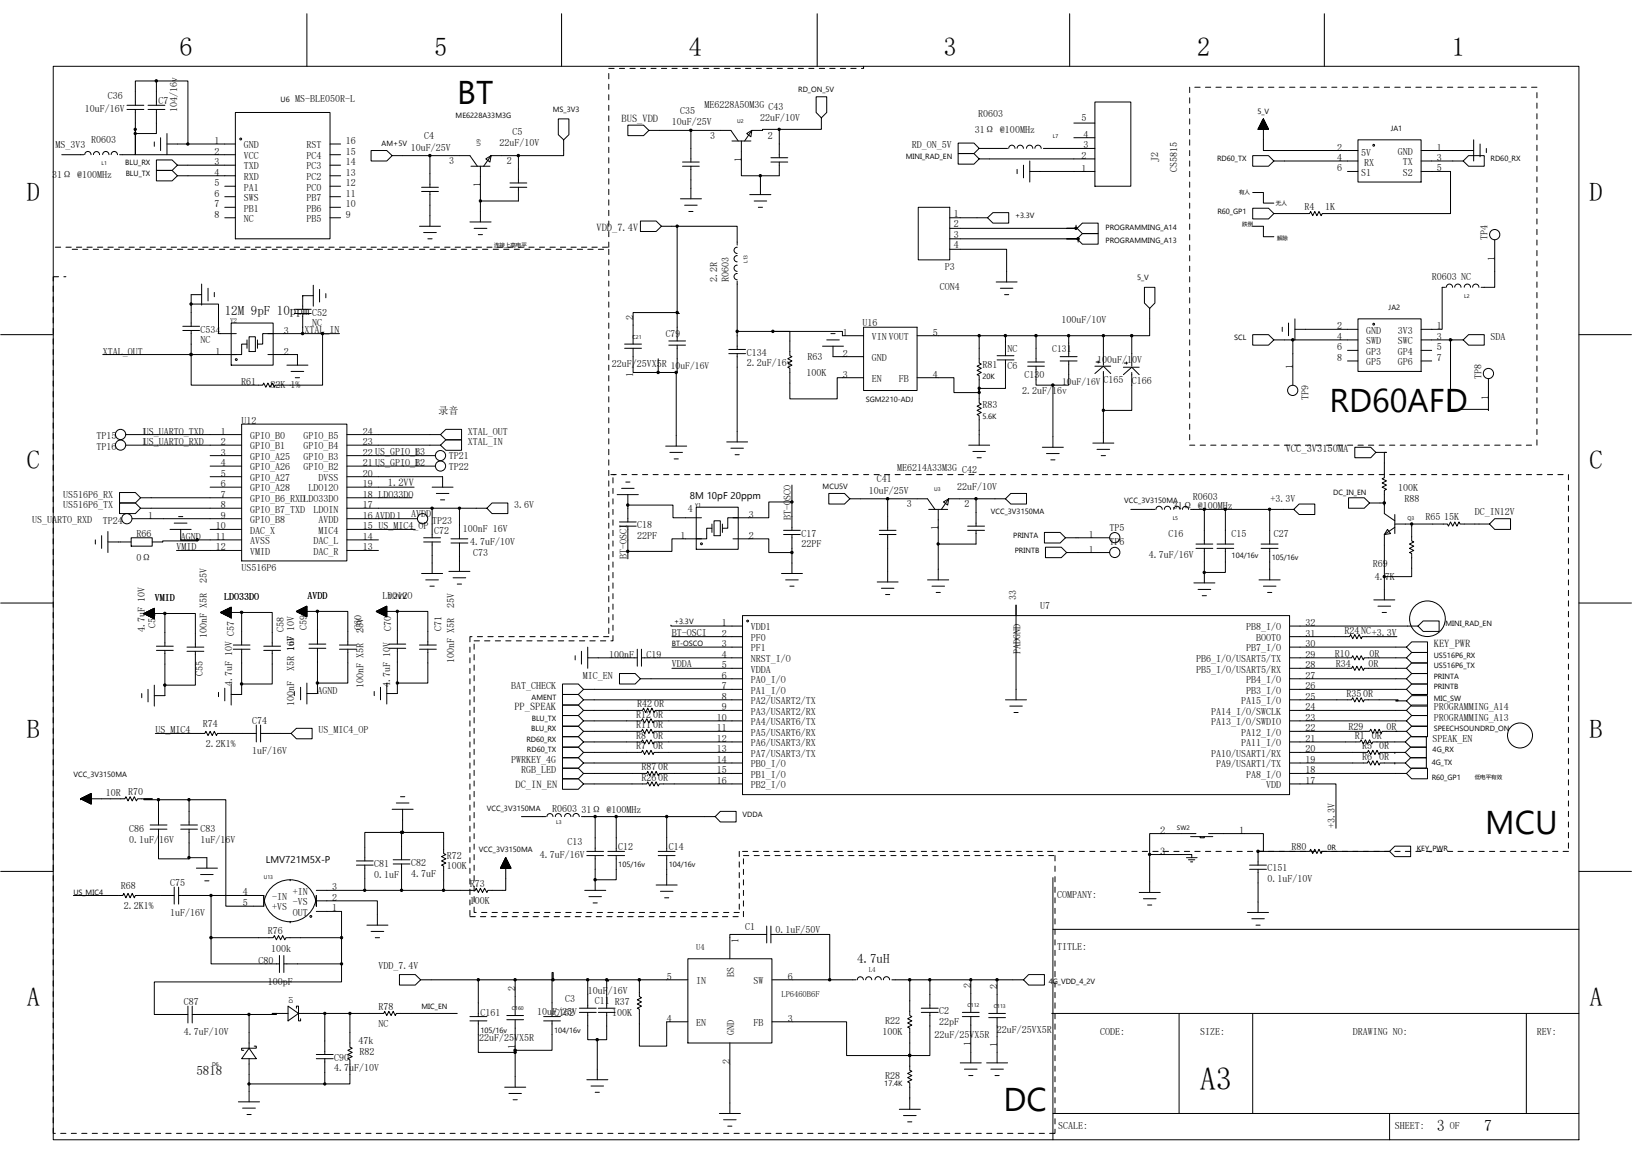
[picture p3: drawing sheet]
<svg xmlns="http://www.w3.org/2000/svg" width="297mm" height="210mm" viewBox="0 0 297 210" stroke-linecap="round" stroke-linejoin="round" font-family="sans-serif">
<defs><g id="words">
<g font-size="6">
<text x="83.2" y="18.9">BT</text>
<text x="242" y="75.1">RD60AFD</text>
<text x="270.3" y="151.7">MCU</text>
<text x="182.6" y="202.2">DC</text>
</g>
<text font-size="5.8" x="218.4" y="198.4">A3</text>
<g font-size="4.8">
<text x="32.7" y="10.1">6</text>
<text x="79" y="10.1">5</text>
<text x="125.4" y="10.1">4</text>
<text x="171.7" y="10.1">3</text>
<text x="217.9" y="10.1">2</text>
<text x="264.2" y="10.1">1</text>
<text x="4.9" y="36.6">D</text>
<text x="289.3" y="36.6">D</text>
<text x="4.9" y="85.4">C</text>
<text x="289.3" y="85.4">C</text>
<text x="4.9" y="134.2">B</text>
<text x="289.3" y="134.2">B</text>
<text x="4.9" y="183.1">A</text>
<text x="289.3" y="183.1">A</text>
</g>
<g font-size="2.9">
<text x="261.5" y="205.8">3</text>
<text x="270.1" y="205.8">7</text>
</g>
<g font-size="2.4">
<text x="40.9" y="57.3">12M 9pF 10ppm</text>
<text x="156" y="175.2">4.7uH</text>
<text x="35.7" y="195.5">5818</text>
</g>
<g font-size="1.9">
<text x="113.1" y="22.2">BUS_VDD</text>
<text x="108.6" y="42.1">VDD_7.4V</text>
<text x="234" y="82.3">VCC_3V3150MA</text>
<text x="70.6" y="88.5">1.2VV</text>
<text x="261" y="117.8">KEY_PWR</text>
<text x="93.6" y="129.3">PP_SPEAK</text>
<text x="93.8" y="143.4">DC_IN_EN</text>
<text x="211.2" y="151.7">2</text>
<text x="211.2" y="155.5">3</text>
<text x="225.5" y="151.7">1</text>
</g>
<g font-size="1.8">
<text x="15.4" y="20.3">10uF/16V</text>
<text x="19.6" y="18">C36</text>
<text x="28.8" y="18.9">C7</text>
<text x="32.3" y="20.5" transform="rotate(-90 32.3 20.5)">104/16v</text>
<text x="53.7" y="18.6">MS-BLE050R-L</text>
<text x="122.3" y="22.8">10uF/25V</text>
<text x="123.8" y="20.7">C35</text>
<text x="128.2" y="19.7">ME6228A50M3G C43</text>
<text x="138.4" y="22">22uF/10V</text>
<text x="178" y="21.3">R0603</text>
<text x="196.8" y="22">5</text>
<text x="10.1" y="27">MS_3V3</text>
<text x="16.6" y="26.1">R0603</text>
<text x="39" y="26.2">1</text>
<text x="39" y="28.2">2</text>
<text x="44.4" y="27">GND</text>
<text x="44.4" y="28.9">VCC</text>
<text x="55.8" y="28.9">PC4</text>
<text x="55.8" y="27">RST</text>
<text x="62.9" y="28.2">15</text>
<text x="62.9" y="26.2">16</text>
<text x="74.8" y="27.4">10uF/25V</text>
<text x="77.2" y="25.3">C4</text>
<text x="81.8" y="29.9">3</text>
<text x="90.9" y="26.6">22uF/10V</text>
<text x="92.2" y="29.9">2</text>
<text x="93.3" y="24.5">C5</text>
<text x="129.3" y="25.3">3</text>
<text x="134.9" y="29.4" transform="rotate(-90 134.9 29.4)">1</text>
<text x="139.7" y="25.3">2</text>
<text x="166" y="27">RD_ON_5V</text>
<text x="177.5" y="24.1">31Ω @100MHz</text>
<text x="196.8" y="29">2</text>
<text x="197.2" y="27">3</text>
<text x="197.2" y="25.1">4</text>
<text x="210.8" y="29.4" transform="rotate(-90 210.8 29.4)">J2</text>
<text x="243.4" y="29.3">4</text>
<text x="243.4" y="27.4">2</text>
<text x="247.8" y="28.3">5V</text>
<text x="254.4" y="28.2">GND</text>
<text x="261.5" y="29.3">3</text>
<text x="261.5" y="27.4">1</text>
<text x="9.5" y="32.4">31Ω @100MHz</text>
<text x="39" y="30.1">3</text>
<text x="39" y="32">4</text>
<text x="39" y="33.9">5</text>
<text x="39" y="35.8">6</text>
<text x="44.4" y="30.8">TXD</text>
<text x="44.4" y="32.8">RXD</text>
<text x="44.4" y="34.7">PA1</text>
<text x="55.8" y="34.7">PC0</text>
<text x="55.8" y="32.8">PC2</text>
<text x="55.8" y="30.8">PC3</text>
<text x="62.9" y="35.8">11</text>
<text x="62.9" y="33.9">12</text>
<text x="62.9" y="32">13</text>
<text x="62.9" y="30.1">14</text>
<text x="87.4" y="34" transform="rotate(-90 87.4 34)">1</text>
<text x="196.8" y="31.2">1</text>
<text x="214.3" y="31.3" transform="rotate(-90 214.3 31.3)">CS5815</text>
<text x="243.4" y="31.2">6</text>
<text x="247.8" y="32">S1</text>
<text x="248.3" y="30.3">RX</text>
<text x="255.3" y="30.1">TX</text>
<text x="255.3" y="32">S2</text>
<text x="261.5" y="31.2">5</text>
<text x="39" y="37.7">7</text>
<text x="39" y="39.6">8</text>
<text x="44.4" y="36.6">SWS</text>
<text x="44.4" y="38.5">PB1</text>
<text x="44.4" y="40.4">NC</text>
<text x="55.8" y="40.4">PB5</text>
<text x="55.8" y="38.5">PB6</text>
<text x="55.8" y="36.6">PB7</text>
<text x="62.9" y="39.6">9</text>
<text x="62.9" y="37.7">10</text>
<text x="173.6" y="39.5">1</text>
<text x="173.6" y="41.4">2</text>
<text x="237.4" y="38.3">R4</text>
<text x="241.2" y="38.3">1K</text>
<text x="173.6" y="43.3">3</text>
<text x="173.6" y="45.2">4</text>
<text x="270.8" y="43.7" transform="rotate(-90 270.8 43.7)">TP4</text>
<text x="272.1" y="47.4" transform="rotate(-90 272.1 47.4)">1</text>
<text x="130.6" y="51.3" transform="rotate(-90 130.6 51.3)">2.2R</text>
<text x="132.7" y="51.3" transform="rotate(-90 132.7 51.3)">R0603</text>
<text x="171" y="52.7">CON4</text>
<text x="172" y="49.2">P3</text>
<text x="260.6" y="51">R0603 NC</text>
<text x="56.8" y="57.4">C52</text>
<text x="56.8" y="59.4">NC</text>
<text x="115.2" y="58.2" transform="rotate(-90 115.2 58.2)">2</text>
<text x="157" y="59.4">U16</text>
<text x="193.2" y="58.8">100uF/10V</text>
<text x="243.4" y="59.9">2</text>
<text x="261.5" y="59.9">1</text>
<text x="18.7" y="64.5">XTAL_OUT</text>
<text x="36.5" y="60.5">C534</text>
<text x="36.5" y="62.4">NC</text>
<text x="39.2" y="64.5">1</text>
<text x="51.7" y="60.7">3</text>
<text x="51.7" y="64.5">2</text>
<text x="55.4" y="60.5">XTAL_IN</text>
<text x="121.2" y="61.3">C79</text>
<text x="135.9" y="64.7">C134</text>
<text x="147" y="65.5">R63</text>
<text x="153.4" y="61.1">1</text>
<text x="153.4" y="64.9">2</text>
<text x="158.7" y="61.9">VIN VOUT</text>
<text x="158.7" y="65.7">GND</text>
<text x="169.8" y="61.1">5</text>
<text x="183.4" y="64.1">NC</text>
<text x="191.5" y="64.1">C131</text>
<text x="243.4" y="61.8">4</text>
<text x="243.4" y="63.8">6</text>
<text x="243.4" y="65.7">8</text>
<text x="248.7" y="60.7">GND</text>
<text x="248.7" y="62.6">SWD</text>
<text x="248.7" y="64.5">GP3</text>
<text x="254.4" y="64.5">GP4</text>
<text x="254.4" y="62.6">SWC</text>
<text x="254.4" y="60.7">3V3</text>
<text x="261.5" y="65.7">7</text>
<text x="261.5" y="63.8">5</text>
<text x="261.5" y="61.8">3</text>
<text x="271.3" y="61.8">SDA</text>
<text x="43.9" y="70.1">R61</text>
<text x="49.3" y="70.7">82K 1%</text>
<text x="111.3" y="66.8">22uF/25VX5R 10uF/16V</text>
<text x="115.2" y="68.7" transform="rotate(-90 115.2 68.7)">1</text>
<text x="135.9" y="66.6">2.2uF/16v</text>
<text x="146.8" y="68.3">100K</text>
<text x="153.4" y="68.7">3</text>
<text x="158.7" y="69.5">EN</text>
<text x="163.6" y="69.5">FB</text>
<text x="169.8" y="68.7">4</text>
<text x="178.8" y="67">R81</text>
<text x="183.4" y="67.2">C6</text>
<text x="186.1" y="71.6">2.2uF/16v</text>
<text x="186.5" y="68.7">C130</text>
<text x="193.3" y="70.1">10uF/16V C165</text>
<text x="199.7" y="66.1">100uF/10V</text>
<text x="206" y="69.9">C166</text>
<text x="235.3" y="67.2" transform="rotate(-90 235.3 67.2)">1</text>
<text x="248.7" y="66.5">GP5</text>
<text x="254.4" y="66.5">GP6</text>
<text x="269.6" y="68.9" transform="rotate(-90 269.6 68.9)">TP8</text>
<text x="44" y="77.2">U12</text>
<text x="79.8" y="75.2">录音</text>
<text x="178.8" y="74.3">R83</text>
<text x="238.2" y="72.8" transform="rotate(-90 238.2 72.8)">TP9</text>
<text x="270.9" y="72.7" transform="rotate(-90 270.9 72.7)">1</text>
<text x="17.6" y="79.8">TP15</text>
<text x="17.6" y="81.9">TP16</text>
<text x="25.8" y="79.1">1US_UARTO_TXD</text>
<text x="25.8" y="81">1US_UARTO_RXD</text>
<text x="40.2" y="79.1">1</text>
<text x="40.2" y="81">2</text>
<text x="40.2" y="82.9">3</text>
<text x="45.5" y="79.9">GPIO_B0</text>
<text x="45.5" y="81.8">GPIO_B1</text>
<text x="45.5" y="83.7">GPIO_A25</text>
<text x="55.2" y="79.9">GPIO_B5</text>
<text x="55.2" y="81.8">GPIO_B4</text>
<text x="55.2" y="83.7">GPIO_B3</text>
<text x="66" y="79.1">24</text>
<text x="66" y="81">23</text>
<text x="66" y="82.9">22 US_GPIO_B3</text>
<text x="75.4" y="82.9">1</text>
<text x="81.7" y="83.5">TP21</text>
<text x="85.2" y="79.1">XTAL_OUT</text>
<text x="85.2" y="81">XTAL_IN</text>
<text x="40.2" y="84.8">4</text>
<text x="40.2" y="86.7">5</text>
<text x="40.2" y="88.6">6</text>
<text x="45.5" y="85.6">GPIO_A26</text>
<text x="45.5" y="87.5">GPIO_A27</text>
<text x="45.5" y="89.4">GPIO_A28</text>
<text x="55.2" y="85.6">GPIO_B2</text>
<text x="56.2" y="89.4">LDO12O</text>
<text x="58" y="87.5">DVSS</text>
<text x="66" y="84.8">21 US_GPIO_B2</text>
<text x="66" y="86.7">20</text>
<text x="66" y="88.6">19</text>
<text x="75.4" y="84.8">1</text>
<text x="81.7" y="85.6">TP22</text>
<text x="158.1" y="89.8">10uF/25V</text>
<text x="159.6" y="87.7">C41</text>
<text x="163.3" y="85.8">ME6214A33M3G C42</text>
<text x="174.2" y="89.1">22uF/10V</text>
<text x="254.5" y="89.3">100K</text>
<text x="5.9" y="95.2">US_UARTO_RXD</text>
<text x="11.5" y="90.6">US516P6_RX</text>
<text x="11.5" y="92.5">US516P6_TX</text>
<text x="18.7" y="95.4">TP24</text>
<text x="26.9" y="94.4">1</text>
<text x="40.2" y="90.6">7</text>
<text x="40.2" y="92.5">8</text>
<text x="40.2" y="94.4">9</text>
<text x="45.5" y="91.4">GPIO_B6_RXDLDO33DO</text>
<text x="45.5" y="93.3">GPIO_B7_TXD</text>
<text x="45.5" y="95.2">GPIO_B8</text>
<text x="57.1" y="93.3">LDOIN</text>
<text x="58" y="95.2">AVDD</text>
<text x="66" y="90.6">18 LDO33DO</text>
<text x="66" y="92.5">17</text>
<text x="66" y="94.4">16 AVDD1</text>
<text x="74.8" y="94">AVDD</text>
<text x="78.7" y="95.4">TP23</text>
<text x="93.6" y="92.5">3.6V</text>
<text x="125.2" y="93.2">4</text>
<text x="125.6" y="90.8">8M 10pF 20ppm</text>
<text x="136.3" y="94.2">3</text>
<text x="143.9" y="94.6" transform="rotate(-90 143.9 94.6)">BT-OSCO</text>
<text x="165.1" y="92.3">3</text>
<text x="175.5" y="92.3">2</text>
<text x="213.5" y="92.7">31Ω @100MHz</text>
<text x="217.1" y="91">R0603</text>
<text x="231.3" y="91.3">+3.3V</text>
<text x="255.6" y="91.4">R88</text>
<text x="259.4" y="94.6">R65 15K</text>
<text x="268.4" y="93.7">DC_IN12V</text>
<text x="24.8" y="97.7">R66</text>
<text x="32.1" y="100.2">VMID</text>
<text x="32.9" y="98.2">AGND</text>
<text x="39.3" y="96.3">10</text>
<text x="39.3" y="98.2">11</text>
<text x="39.3" y="100.2">12</text>
<text x="45.5" y="97.1">DAC_X</text>
<text x="45.5" y="99">AVSS</text>
<text x="45.5" y="100.9">VMID</text>
<text x="57.1" y="99">DAC_L</text>
<text x="57.1" y="100.9">DAC_R</text>
<text x="58" y="97.1">MIC4</text>
<text x="66" y="96.3">15 US_MIC4_OP</text>
<text x="66" y="98.2">14</text>
<text x="66" y="100.2">13</text>
<text x="79" y="97.1">C72</text>
<text x="84.2" y="96.8">100nF 16V</text>
<text x="85.6" y="99.2">4.7uF/10V</text>
<text x="86.1" y="101.1">C73</text>
<text x="114.1" y="101.7" transform="rotate(-90 114.1 101.7)">BT-OSCI</text>
<text x="116" y="96.1">C18</text>
<text x="116" y="98">22PF</text>
<text x="123.9" y="98">1</text>
<text x="136.3" y="98">2</text>
<text x="145.9" y="97.7">C17</text>
<text x="145.9" y="99.6">22PF</text>
<text x="170.8" y="96.5" transform="rotate(-90 170.8 96.5)">1</text>
<text x="198.2" y="97.9">1</text>
<text x="198.2" y="100.5">1</text>
<text x="202" y="96.5">TP5</text>
<text x="202" y="99.2">TP6</text>
<text x="209.1" y="101.5">4.7uF/16V</text>
<text x="212.7" y="97.7">C16</text>
<text x="224.2" y="97.7">C15</text>
<text x="231.9" y="97.7">C27</text>
<text x="24.8" y="102.1">0Ω</text>
<text x="37.7" y="106" transform="rotate(-90 37.7 106)">25V</text>
<text x="44" y="104">US516P6</text>
<text x="249.9" y="103.2">R69</text>
<text x="250.3" y="105.5">4.7K</text>
<text x="28.2" y="109.3">VMID</text>
<text x="40.8" y="109.2">LDO33DO</text>
<text x="56" y="108.9">AVDD</text>
<text x="69.6" y="108.9">LDO12O</text>
<text x="82.7" y="110.6" transform="rotate(-90 82.7 110.6)">25V</text>
<text x="131.4" y="113.9">1</text>
<text x="184.9" y="109.2" transform="rotate(-90 184.9 109.2)">33</text>
<text x="189.3" y="110.9">U7</text>
<text x="237.6" y="113.9">32</text>
<text x="26.3" y="115.1" transform="rotate(-90 26.3 115.1)">4.7uF 10V</text>
<text x="28.3" y="114.3" transform="rotate(-90 28.3 114.3)">C54</text>
<text x="37.7" y="116" transform="rotate(-90 37.7 116)">100nF X5R</text>
<text x="51.7" y="115.1" transform="rotate(-90 51.7 115.1)">C58</text>
<text x="53.6" y="118.5" transform="rotate(-90 53.6 118.5)">1uF 10V</text>
<text x="55.9" y="114.7" transform="rotate(-90 55.9 114.7)">C59</text>
<text x="65.8" y="114.7" transform="rotate(-90 65.8 114.7)">C60</text>
<text x="66.2" y="115.2" transform="rotate(-90 66.2 115.2)">25V</text>
<text x="71.2" y="114.9" transform="rotate(-90 71.2 114.9)">C70</text>
<text x="80.4" y="114.9" transform="rotate(-90 80.4 114.9)">C71</text>
<text x="110.9" y="119.7">100nF</text>
<text x="117.7" y="119.7">C19</text>
<text x="122.3" y="115.7">BT-OSCI</text>
<text x="131.4" y="119.7">4</text>
<text x="131.4" y="117.7">3</text>
<text x="131.4" y="115.8">2</text>
<text x="136.7" y="118.5">PF1</text>
<text x="136.7" y="116.6">PF0</text>
<text x="136.7" y="114.7">VDD1</text>
<text x="185.7" y="119" transform="rotate(-90 185.7 119)">PADGND</text>
<text x="226.8" y="114.7">PB8_I/O</text>
<text x="226.8" y="118.5">PB7_I/O</text>
<text x="228.6" y="116.6">BOOT0</text>
<text x="237.6" y="115.8">31</text>
<text x="237.6" y="117.8">30</text>
<text x="237.6" y="119.7">29</text>
<text x="242.9" y="119.5">R10</text>
<text x="244.7" y="115.3">R24 NC+3.3V</text>
<text x="249.3" y="119.5">0R</text>
<text x="36.9" y="122.9" transform="rotate(-90 36.9 122.9)">C55</text>
<text x="42.2" y="124.8" transform="rotate(-90 42.2 124.8)">4.7uF 10V C57</text>
<text x="53.6" y="122.1" transform="rotate(-90 53.6 122.1)">X5R 16V</text>
<text x="66.2" y="125.2" transform="rotate(-90 66.2 125.2)">100nF X5R</text>
<text x="71" y="125.1" transform="rotate(-90 71 125.1)">4.7uF 10V</text>
<text x="82.7" y="120.6" transform="rotate(-90 82.7 120.6)">100nF X5R</text>
<text x="93" y="125.4">BAT_CHECK</text>
<text x="106.1" y="123.5">MIC_EN</text>
<text x="122.3" y="121.4">VDDA</text>
<text x="131.4" y="125.4">7</text>
<text x="131.4" y="123.5">6</text>
<text x="131.4" y="121.6">5</text>
<text x="136.7" y="124.3">PA0_I/O</text>
<text x="136.7" y="122.4">VDDA</text>
<text x="136.7" y="120.5">NRST_I/O</text>
<text x="217.7" y="120.5">PB6_I/O/USART5/TX</text>
<text x="217.7" y="122.4">PB5_I/O/USART5/RX</text>
<text x="226.8" y="124.3">PB4_I/O</text>
<text x="237.6" y="121.6">28</text>
<text x="237.6" y="123.5">27</text>
<text x="237.6" y="125.4">26</text>
<text x="243.2" y="121.4">R34</text>
<text x="249.1" y="121.4">0R</text>
<text x="45.9" y="131.8">C74</text>
<text x="53.6" y="128.5" transform="rotate(-90 53.6 128.5)">100nF</text>
<text x="57.8" y="126.2">AGND</text>
<text x="115.8" y="130.6">R12 0R</text>
<text x="116" y="128.7">R42 0R</text>
<text x="130.4" y="131.2">10</text>
<text x="131.4" y="129.3">9</text>
<text x="131.4" y="127.3">8</text>
<text x="136.7" y="132">PA4/USART6/TX</text>
<text x="136.7" y="130">PA3/USART2/RX</text>
<text x="136.7" y="128.1">PA2/USART2/TX</text>
<text x="136.7" y="126.2">PA1_I/O</text>
<text x="220.4" y="130">PA14_I/O/SWCLK</text>
<text x="220.4" y="132">PA13_I/O/SWDIO</text>
<text x="225.9" y="128.1">PA15_I/O</text>
<text x="226.8" y="126.2">PB3_I/O</text>
<text x="237.6" y="127.3">25</text>
<text x="237.6" y="129.3">24</text>
<text x="237.6" y="131.2">23</text>
<text x="245.1" y="126.8">R35 0R</text>
<text x="261" y="131.2">PROGRAMMING_A13</text>
<text x="261" y="129.3">PROGRAMMING_A14</text>
<text x="28.3" y="133.5">US_MIC4</text>
<text x="36.9" y="132.3">R74</text>
<text x="37.5" y="136">2.2K1%</text>
<text x="45.9" y="137.1">1uF/16V</text>
<text x="58" y="133.5">US_MIC4_OP</text>
<text x="115.8" y="136.3">R7 0R</text>
<text x="115.8" y="134.4">R8 0R</text>
<text x="115.8" y="132.5">R11 0R</text>
<text x="130.4" y="136.9">13</text>
<text x="130.4" y="135">12</text>
<text x="130.4" y="133.1">11</text>
<text x="136.7" y="137.7">PA7/USART3/TX</text>
<text x="136.7" y="135.8">PA6/USART3/RX</text>
<text x="136.7" y="133.9">PA5/USART6/RX</text>
<text x="220.4" y="137.7">PA10/USART1/RX</text>
<text x="225.9" y="133.9">PA12_I/O</text>
<text x="225.9" y="135.8">PA11_I/O</text>
<text x="237.6" y="133.1">22</text>
<text x="237.6" y="135">21</text>
<text x="237.6" y="136.9">20</text>
<text x="245.4" y="132.9">R29</text>
<text x="246.6" y="134.4">R1 0R</text>
<text x="247.9" y="136.3">R5 0R</text>
<text x="252.3" y="132.9">0R</text>
<text x="260.7" y="135">SPEAK_EN</text>
<text x="93" y="138.8">PWRKEY_4G</text>
<text x="94.9" y="140.7">RGB_LED</text>
<text x="116.8" y="140.2">R87 0R</text>
<text x="116.8" y="142.1">R26 0R</text>
<text x="130.4" y="142.6">16</text>
<text x="130.4" y="140.7">15</text>
<text x="130.4" y="138.8">14</text>
<text x="136.7" y="143.4">PB2_I/O</text>
<text x="136.7" y="141.5">PB1_I/O</text>
<text x="136.7" y="139.6">PB0_I/O</text>
<text x="221.4" y="139.6">PA9/USART1/TX</text>
<text x="226.8" y="141.5">PA8_I/O</text>
<text x="230.5" y="143.4">VDD</text>
<text x="237.6" y="138.8">19</text>
<text x="237.6" y="140.7">18</text>
<text x="237.6" y="142.6">17</text>
<text x="247.9" y="138.3">R6 0R</text>
<text x="19.3" y="144.8">10R</text>
<text x="23.3" y="144.6">R70</text>
<text x="100.5" y="147.7">R0603</text>
<text x="105.8" y="148">31Ω @100MHz</text>
<text x="23.5" y="151.5">C86</text>
<text x="23.5" y="153.4">0.1uF/16V</text>
<text x="36.5" y="151.3">C83</text>
<text x="36.5" y="153.4">1uF/16V</text>
<text x="103.3" y="153.8">C13</text>
<text x="112.5" y="154.7">C12</text>
<text x="121.7" y="154.7">C14</text>
<text x="235.1" y="154.7">R80</text>
<text x="242.9" y="150.7" transform="rotate(-90 242.9 150.7)">+3.3V</text>
<text x="22" y="161.8">R68</text>
<text x="30.9" y="161.2">C75</text>
<text x="48.4" y="157">LMV721M5X-P</text>
<text x="68.1" y="157.8">C81</text>
<text x="68.1" y="159.7">0.1uF</text>
<text x="74.8" y="157.6">C82</text>
<text x="74.8" y="159.5">4.7uF</text>
<text x="81.3" y="156.3">R72</text>
<text x="81.3" y="158.2">100K</text>
<text x="85.5" y="161.4">R73</text>
<text x="98.2" y="156.1">4.7uF/16V</text>
<text x="230.7" y="158.6">C151</text>
<text x="230.7" y="160.5">0.1uF/10V</text>
<text x="22.5" y="165.4">2.2K1%</text>
<text x="30.9" y="166.6">1uF/16V</text>
<text x="44.2" y="162.9">4</text>
<text x="44.2" y="164.9">5</text>
<text x="49.5" y="163.7">-IN</text>
<text x="49.5" y="165.7">+VS</text>
<text x="53.3" y="166.6">OUT</text>
<text x="53.3" y="164.7">-VS</text>
<text x="53.3" y="162.8">+IN</text>
<text x="60.4" y="165.8">1</text>
<text x="60.4" y="163.9">2</text>
<text x="60.4" y="162">3</text>
<text x="85.5" y="164.5">100K</text>
<text x="192.4" y="163.4">COMPANY:</text>
<text x="48.8" y="170">R76</text>
<text x="49.3" y="173.3">100k</text>
<text x="134.4" y="171.6" transform="rotate(-90 134.4 171.6)">1</text>
<text x="135.6" y="169.3">C1</text>
<text x="141.1" y="169.7">0.1uF/50V</text>
<text x="192.4" y="172.9">TITLE:</text>
<text x="47.1" y="175.4">C80</text>
<text x="48.8" y="179.2">100pF</text>
<text x="68.9" y="176.4">VDD_7.4V</text>
<text x="121.4" y="178.3">5</text>
<text x="126.7" y="179.1">IN</text>
<text x="133.6" y="177.8" transform="rotate(-90 133.6 177.8)">BS</text>
<text x="137.1" y="179.1">SW</text>
<text x="143.4" y="178.3">6</text>
<text x="176.7" y="179.8" transform="rotate(-90 176.7 179.8)">2</text>
<text x="33.4" y="182.9">C87</text>
<text x="68.9" y="183.8">R78</text>
<text x="87.4" y="184.8">C161</text>
<text x="93.8" y="180.4" transform="rotate(-90 93.8 180.4)">2</text>
<text x="97.8" y="184.6">10uF/25V</text>
<text x="100.9" y="184.8">C162</text>
<text x="102.9" y="182.4">C3</text>
<text x="107" y="180.8">10uF/16V</text>
<text x="108.3" y="182.7">C11 R37</text>
<text x="111.4" y="184.8">100K</text>
<text x="121.4" y="185.9">4</text>
<text x="143.4" y="185.9">3</text>
<text x="170.9" y="184.6">C2</text>
<text x="181.5" y="180" transform="rotate(-90 181.5 180)">2</text>
<text x="33.4" y="188.3">4.7uF/10V</text>
<text x="65.3" y="189.9">47k</text>
<text x="65.4" y="191.9">R82</text>
<text x="68.9" y="186.9">NC</text>
<text x="87.2" y="189.4">22uF/25VX5R</text>
<text x="93.8" y="190.9" transform="rotate(-90 93.8 190.9)">1</text>
<text x="126.7" y="186.7">EN</text>
<text x="133.6" y="188.3" transform="rotate(-90 133.6 188.3)">GND</text>
<text x="137.1" y="186.7">FB</text>
<text x="160.6" y="188.3">100K</text>
<text x="161.1" y="186.4">R22</text>
<text x="170.1" y="188.8">22uF/25VX5R</text>
<text x="170.9" y="186.5">22pF</text>
<text x="176.7" y="190.3" transform="rotate(-90 176.7 190.3)">1</text>
<text x="181.4" y="187.9">22uF/25VX5R</text>
<text x="181.5" y="190.5" transform="rotate(-90 181.5 190.5)">1</text>
<text x="200.3" y="188.3">CODE:</text>
<text x="218.4" y="188.3">SIZE:</text>
<text x="246.2" y="188.3">DRAWING NO:</text>
<text x="279.7" y="188.3">REV:</text>
<text x="60.8" y="193">C90</text>
<text x="60.8" y="194.9">4.7uF/10V</text>
<text x="132.8" y="193.5" transform="rotate(-90 132.8 193.5)">2</text>
<text x="161.1" y="196.3">R28</text>
<text x="192.6" y="205.5">SCALE:</text>
<text x="253.9" y="205.5">SHEET:</text>
<text x="263.9" y="205.5">OF</text>
</g>
<g font-size="1.5">
<text x="126.7" y="172.9">U4</text>
<text x="142.2" y="181.3">LP6460B6F</text>
</g>
<g font-size="1.4">
<text x="145.3" y="16.7">RD_ON_5V</text>
<text x="51.1" y="18.6">U6</text>
<text x="82.9" y="21.5">ME6228A33M3G</text>
<text x="100.6" y="20.3">MS_3V3</text>
<text x="228.9" y="20.7">5_V</text>
<text x="253.1" y="23.9">JA1</text>
<text x="69.5" y="26.6">AM+5V</text>
<text x="164.8" y="28.9">MINI_RAD_EN</text>
<text x="221.5" y="29.3">RD60_TX</text>
<text x="271.3" y="29.3">RD60_RX</text>
<text x="22.8" y="30.1">BLU_RX</text>
<text x="22.9" y="32">BLU_TX</text>
<text x="184.7" y="39.6">+3.3V</text>
<text x="201.2" y="41.9">PROGRAMMING_A14</text>
<text x="221.6" y="38.9">R60_GP1</text>
<text x="201.2" y="44.2">PROGRAMMING_A13</text>
<text x="207" y="51">5_V</text>
<text x="252.7" y="56.5">JA2</text>
<text x="224.7" y="61.8">SCL</text>
<text x="178.8" y="68.9">20K</text>
<text x="157.6" y="73.2">SGM2210-ADJ</text>
<text x="178.8" y="76.2">5.6K</text>
<text x="149.7" y="89">MCU5V</text>
<text x="180.3" y="93.5">VCC_3V3150MA</text>
<text x="204.6" y="91.5">VCC_3V3150MA</text>
<text x="242.7" y="90">DC_IN_EN</text>
<text x="184.4" y="97.9">PRINTA</text>
<text x="184.7" y="100.5">PRINTB</text>
<text x="224.2" y="101.5">104/16v</text>
<text x="231.5" y="101.9">105/16v</text>
<text x="70.6" y="108.9">1.2VV</text>
<text x="122.7" y="113.5">+3.3V</text>
<text x="263.1" y="113.9">MINI_RAD_EN</text>
<text x="122.3" y="117.6">BT-OSCO</text>
<text x="261" y="119.7">US516P6_RX</text>
<text x="261" y="123.5">PRINTA</text>
<text x="261" y="125.4">PRINTB</text>
<text x="261" y="121.6">US516P6_TX</text>
<text x="96.7" y="127.3">AMENT</text>
<text x="96.8" y="131.2">BLU_TX</text>
<text x="261" y="127.5">MIC_SW</text>
<text x="95.8" y="135">RD60_RX</text>
<text x="95.9" y="136.9">RD60_TX</text>
<text x="96.7" y="133.1">BLU_RX</text>
<text x="260.7" y="136.9">4G_RX</text>
<text x="261" y="133.1">SPEECHSOUNDRD_ON</text>
<text x="13.4" y="141.4">VCC_3V3150MA</text>
<text x="260.6" y="139.2">4G_TX</text>
<text x="260.6" y="141.9">R60_GP1</text>
<text x="88.6" y="147.6">VCC_3V3150MA</text>
<text x="135.1" y="148.6">VDDA</text>
<text x="87.2" y="155.1">VCC_3V3150MA</text>
<text x="241.6" y="154.7">0R</text>
<text x="257.9" y="154.9">KEY_PWR</text>
<text x="112.5" y="157.8">105/16v</text>
<text x="121.7" y="157.8">104/16v</text>
<text x="13.4" y="162.9">US_MIC4</text>
<text x="190.9" y="179">4G_VDD_4_2V</text>
<text x="76.7" y="183.6">MIC_EN</text>
<text x="87.4" y="187.9">105/16v</text>
<text x="100.9" y="187.9">104/16v</text>
<text x="160.9" y="197.7">17.4K</text>
</g>
<g font-size="1.3">
<text x="41.9" y="58.8">Y2</text>
<text x="158.1" y="177">L4</text>
</g>
<text font-size="1.2" x="214.2" y="150.9">SW2</text>
<g font-size="1">
<text x="134.2" y="22.3">U2</text>
<text x="87.4" y="26.5" transform="rotate(-90 87.4 26.5)">U9</text>
<text x="191.6" y="25.1">L7</text>
<text x="18.5" y="30.1">L1</text>
<text x="225.5" y="35.2">有人</text>
<text x="226.1" y="41.2">跌倒</text>
<text x="232.2" y="37.3">无人</text>
<text x="89.9" y="45">连接上高电平</text>
<text x="136.1" y="47.9" transform="rotate(-90 136.1 47.9)">L13</text>
<text x="232.4" y="43.7">解除</text>
<text x="266.5" y="54.2">L2</text>
<text x="115.1" y="61.6">C21</text>
<text x="170" y="89.3">U3</text>
<text x="126.5" y="92.3">Y1</text>
<text x="213.5" y="94.6">L5</text>
<text x="256.2" y="94.6">Q3</text>
<text x="268.4" y="141.7">低电平有效</text>
<text x="101.2" y="149.9">L3</text>
<text x="48" y="159.9">U13</text>
<text x="53.3" y="182.5" transform="rotate(-90 53.3 182.5)">D1</text>
<text x="93.2" y="183.8">C160</text>
<text x="176.1" y="183.2">C112</text>
<text x="180.9" y="183.4">C113</text>
<text x="38.6" y="193.9">D6</text>
</g>
</g></defs>
<g fill="none" stroke="#000" stroke-width=".18">
<path d="M9.7 12.1h277.7v195.3h-277.7zM23.1 19.9h3.1M23.1 19.2h3.1M24.6 19.9v3.6M26.9 19.9h3.1M26.9 19.2h3.1M28.5 14.7h-3.9v4.5M28.5 19.2v-4.5h5.7v11.5M28.5 19.9v4.4h-3.9M55.9 2.5v9.6M102.2 2.5v9.6M110.8 13.4v1"/>
<path d="M110.8 15.3v1M110.8 17.2v1M110.8 19.2v.9M110.8 12.4h1M112.8 12.4h.9M114.7 12.4h.9M116.6 12.4h.9M118.5 12.4h.9M120.4 12.4h.9M122.3 12.4h1M124.2 12.4h1M126.1 12.4h1"/>
<path d="M128.1 12.4h.9M130 12.4h.9M131.9 12.4h.9M133.8 12.4h1M135.7 12.4h1M137.6 12.4h1M139.5 12.4h1M141.5 12.4h.9M143.4 12.4h.9M145.3 12.4h.9M147.2 12.4h.9M148.7 2.5v9.6"/>
<path d="M149.1 12.4h1M151 12.4h1M152.9 12.4h1M154.9 12.4h.9M157.2 12.1v.3h-.4M194.7 2.5v9.6M199.3 18.6h6.5v15.3h-6.5zM216.5 15.9v.9M216.5 17.8v1M216.5 19.7v1M217.5 15.9h.9M219.4 15.9h1"/>
<path d="M221.3 15.9h1M223.2 15.9h1M225.1 15.9h1M227.1 15.9h.9M229 15.9h1M230.9 15.9h1M232.8 15.9h1M234.7 15.9h1M236.6 15.9h1M238.5 15.9h1M240.5 15.9h.9M241 2.5v9.6"/>
<path d="M242.4 15.9h.9M244.3 15.9h1M246.2 15.9h1M248.1 15.9h1M250 15.9h1M252 15.9h.9M253.9 15.9h.9M255.8 15.9h.9M257.7 15.9h1M259.6 15.9h1M261.5 15.9h1M263.5 15.9h.9"/>
<path d="M265.4 15.9h.9M267.3 15.9h.9M269.2 15.9h.9M271.1 15.9h1M273 15.9h1M274.9 15.9h1M276.9 15.9h.9M278.8 15.9h.9M279.7 16.8v1M279.7 18.8v.9M15.3 28.2h-4.1M15.4 28.1a.57 .57 0 0 1 .6-.5 .57 .57 0 0 1 .6 .6"/>
<path d="M17 28.1a.55 .55 0 0 1 .6-.5 .55 .55 0 0 1 .5 .6M18.7 28.1a.57 .57 0 0 1 .6-.5 .57 .57 0 0 1 .5 .6M20.2 28.1a.57 .57 0 0 1 .6-.5 .57 .57 0 0 1 .6 .6M24.6 24.3v3.9h18.2M24.6 24.3v-.8v4.7h-2.8M28.1 25.8v.8M29.2 25.1v2.3M30.4 24.3v3.9M40.9 33.9h1.9M40.9 35.8h1.9M40.9 37.7h1.9M40.9 39.6h1.9"/>
<path d="M42.8 20.5h17.3v23h-17.3zM42.8 30.1h-10.5l-1 .9h-2.8v-1.9h2.8l1 1M42.8 32h-10.5l-1 .9h-2.8v-1.9h2.8l1 1M42.8 26.2h-12.4M60.1 26.2h1.9M60.1 28.2h1.9M60.1 30.1h1.9M60.1 32h1.9M60.1 33.9h1.9M60.1 35.8h1.9M60.1 37.7h1.9M60.1 39.6h1.9"/>
<path d="M71.4 28.3l-1-.9h-2.9v1.9h2.9l1-1h6.8v5.8M76.7 34.8h3.1M76.7 34.1h3.1M78.2 28.3h7.3l1.4 1.9M78.2 34.8v6.4M85.7 30.2h3.5M87.4 30.2v6.4M88.4 28.9l1-.6-.2 1.2zM89.4 28.3l-1.4 1.9M92.8 33.3h3.1M92.8 34.1h3.1M94.4 28.3h-5"/>
<path d="M94.4 34.1v2.5h-7v3.8M102.6 25.4l-1-.9v-2.9h1.9v2.9l-.9 .9v2.9h-8.2v5M110.8 21.1v.9M110.8 23v.9M110.8 24.9v.9M110.8 26.8v1M110.8 28.7v1M110.8 30.6v1M110.8 32.5v1M110.8 34.5v.9M110.8 36.4v.9M110.8 38.3v.9"/>
<path d="M118.1 23.7l-1-.9h-2.8v1.9h2.8l1-1h14.9l1.4 2M123.8 36.2h3.9M124.2 29.5h3.1M124.2 30.2h3.1M124.6 37.3h2.3M125.4 38.5h.7M125.7 23.7v5.8M125.7 30.2v6M133.2 25.7h3.5M134.9 25.7v6.3h3.5M135.9 24.3l.9-.6-.1 1.2zM136.5 35.4h3.8"/>
<path d="M136.8 23.7l-1.3 2M136.8 23.7h2v-.2h3v5.2M137.3 36.6h2.2M138 37.7h.8M138.4 32v3.4M140.3 28.7h3.1M140.3 29.5h3.1M141.8 29.5v2.5h-3.4M149.5 21.4l-1-.9v-2.9h2v2.9l-1 .9v2.1h-7.7M167.1 37.7h5.8v9.6h-5.8zM178.2 28.9l-.9-1h-2.9v2h2.9l.9-1h21.1M178.2 27l-.9-1h-2.9v1.9h2.9l.9-.9h5.2"/>
<path d="M179.7 39.6l1-.9h2.9v1.9h-2.9l-1-1h-6.8M183.6 27a.57 .57 0 0 1 .6-.6 .57 .57 0 0 1 .5 .6M185.1 30.8v.8M185.1 27a.57 .57 0 0 1 .6-.6 .57 .57 0 0 1 .6 .6M186.3 30.1v2.3M186.8 27a.57 .57 0 0 1 .6-.6 .57 .57 0 0 1 .6 .6M187.4 29.3v3.8M187.4 31.2h11.9M188.4 27a.57 .57 0 0 1 .5-.6 .57 .57 0 0 1 .6 .6M195.4 25.1h3.9M195.4 22.4h3.9M199.3 27h-9.4"/>
<path d="M216.5 21.6v1M216.5 23.5v1M216.5 25.4v1M216.5 27.4v.9M216.5 29.3v.9M216.5 31.2v1M216.5 33.1v1M216.5 35v1M216.5 37v.9M216.5 38.9v.9M228 35h2v2h1.9M229 23.4v.1"/>
<path d="M229 23.5h1.9h-1.9M229.1 23.4h1.7M229.1 23.3h1.7v.2M229.1 23.1v.4M229.1 23.2h1.6v.3M229.2 23.1h1.4M229.2 23v.5M229.2 23h1.4v.5M229.3 22.9h1.3M229.3 22.8v.7M229.3 22.9h1.2v.6M229.4 22.8h1.1"/>
<path d="M229.4 22.6v.9M229.4 22.7h1.1v.8M229.4 22.6h1M229.5 22.5v1M229.5 22.6h.9v.9M229.5 22.5h.9M229.5 22.3v1.2M229.5 22.4h.8v1.1M229.6 22.3h.7M229.6 22.2v1.3M229.6 22.2h.6v1.3M229.7 22.2h.5"/>
<path d="M229.7 22v1.5M229.7 22.1h.5v1.4M229.7 22h.4M229.8 21.9v1.6M229.8 21.9h.3v1.6M229.8 21.9h.2M229.8 21.7v1.8M229.8 21.8h.2v1.7M229.9 21.7h.1M230 21.6v1.9M230 21.6h.1M230 21.6l.9 1.9h-1.9l1-1.9v5.8h17.2"/>
<path d="M230.7 23.2h-1.6v.3M231.9 29.3l-1-1h-2.9v1.9h2.9l1-.9h15.3M245.3 31.2h1.9M247.2 25.4h11.5v7.7h-11.5zM249.9 26.3h.2v.3h-.2zM258.7 31.2h5.3v7.7h-23.3l-.3 .3-.3-.7-.4 .7-.4-.7-.4 .7-.4-.7-.1 .4h-6.5l-1 .9h-2.9v-1.9h2.9l1 1M258.7 29.3h7.6l1 .9h2.8v-1.9h-2.8l-1 1M258.7 27.4h9.5M268.2 25.4v3.9M269.4 26.2v2.3M270.5 27v.8M279.7 20.7v.9"/>
<path d="M279.7 22.6v.9M279.7 24.5v.9M279.7 26.4v1M279.7 28.3v1M279.7 30.2v1M279.7 32.2v.9M279.7 34.1v.9M279.7 36v1M279.7 37.9v1M279.7 39.8v1M9.7 52.1v.9M9.7 54v.9"/>
<path d="M9.7 55.9v1M9.7 57.8v1M9.7 59.8v.9M10.1 45h.9M10.7 50.4h-1v.7M11.6 50.4h.4M12 45h1M13.1 45.4h1M13.9 45h1M15.1 45.4h.9M15.8 45h1M17 45.4h.9"/>
<path d="M17.7 45h1M18.9 45.4h1M19.6 45h1M20.8 45.4h1M21.6 45h.9M22.7 45.4h1M23.5 45h.9M24.6 45.4h1M25.4 45h.9M26.6 45.4h.9M27.3 45h1M28.5 45.4h.9"/>
<path d="M29.2 45h1M30.4 45.4h.9M31.2 45h.9M32.3 45.4h1M33.1 45h.9M33.3 59.4h3M34.2 45.4h1M34.8 55.3h5v5.4h3.2M35 45h.9M36.1 45.4h1M36.7 53.6h-1.9v5.8M36.7 51.7v3.8"/>
<path d="M36.9 45h1M37.9 52.5v2.3M38 45.4h1M38.8 45h1M39 53.2v.8M40 45.4h.9M40.7 45h1M41.9 45.4h.9M42.1 58.8h7.6v7.6h-7.6zM42.6 45h1M43.8 45.4h.9M44.6 45h.9"/>
<path d="M45.7 45.4h.9M46.5 45h.9M47.6 45.4h1M48.4 45h.9M49.5 45.4h1M50.3 45h.9M51.5 45.4h.9M52.2 45h1M53.4 45.4h.9M53.6 57h3M53.6 56.3h3M54.1 45h1"/>
<path d="M55.1 53.8h.1M55.1 53.8h1.9M55.1 53.8v2.5M55.1 57v3.7M55.3 45.4h.9M56 45h1M57 51.9v3.8M57.2 45.4h1M58 45h.9M58.2 52.7v2.2M59.1 45.4h1M59.3 53.4v.8"/>
<path d="M59.9 45h.9M61 45.4h1M61.8 45h1M62.9 45.4h1M63.7 45h1M64.9 45.4h.9M65.6 45h1M66.8 45.4h.9M67.5 45h1M68.7 45.4h.9M69.5 45h.9M70.6 45.4h1"/>
<path d="M71.4 45h.9M72.5 45.4h1M73.3 45h.9M74.4 45.4h1M75.2 45h1M76.3 45.4h1M76.3 41.2h3.9M77.1 45h1M77.1 42.3h2.3M77.9 43.5h.8M78.2 45.4h1M79 45h1"/>
<path d="M80.2 45.4h.9M80.9 45h1M82.1 45.4h1M82.8 45h1M84 45.4h1M84.8 45h.9M85.5 40.4h3.9M85.9 45.4h1M86.3 41.6h2.3M86.7 45h.9M87.1 42.7h.7M87.8 45.4h1"/>
<path d="M88.6 45h1M89.8 45.4h.9M90.5 45h1M91.7 45.4h.9M92.4 45h1M93.6 45.4h.9M94.4 45h.9M95.5 45.4h1M96.3 45h.9M97.4 45.4h1M98.2 45h.9M99.3 45.4h1"/>
<path d="M100.1 45h1M101.2 45.4h1M102 45h1M103.2 45.4h.9M103.9 45h1M105.1 45.4h.9M105.8 45h1M107 45.4h.9M107.7 45h1M108.9 45.4h1M109.7 45h.9M110.8 45.4v.9"/>
<path d="M110.8 47.3v.9M110.8 49.2v1M110.8 51.1v1M110.8 53v1M110.8 54.9v1M110.8 56.9v.9M110.8 58.8v1M110.8 40.2v1M110.8 42.1v1M110.8 44v1M123.3 41.2h-2.9l-1 .9h-2.8v-1.9h2.8l1 1M123.3 56.9h-8.1v5.7"/>
<path d="M123.3 56.9l.3 .1h-.3v5M134.2 49.8a.56 .56 0 0 0-.6 .5 .56 .56 0 0 0 .6 .6M134.2 48.3a.56 .56 0 0 0-.6 .5 .56 .56 0 0 0 .6 .6M134.2 46.5a.56 .56 0 0 0-.6 .6 .56 .56 0 0 0 .6 .5M134.2 45a.56 .56 0 0 0-.6 .6 .56 .56 0 0 0 .6 .5M134.2 44.6v-3.4h-10.9v15.7M134.2 51.1v12.5M157.2 59.5h9.7v11.6h-9.7zM172.9 45.4h10.3v5.9M172.9 41.6h23M172.9 43.5h23.3M181.3 51.3h3.8"/>
<path d="M182.1 52.5h2.3M182.8 53.6h.8M195.9 41v.6h-1.8h1.9l1 .9h2.9v-1.9h-2.9l-1 1M196 43.5l1-1h2.9v1.9h-2.9l-1-.9h-1.9h2.1v.5M209.3 56.1l.9-1v-2.8h-1.9v2.8l1 1v5h-3.3M216.5 40.8v.9M216.5 42.7v1M216.5 44.6v1M216.5 46.5v1M216.5 48.4v1M216.5 50.4v.9M216.5 52.3v.9"/>
<path d="M216.5 54.2v.9M216.5 56.1v.9M216.5 58v1M216.5 59.9v1M228 41.2h2v1.9h1.9M233.4 59.5v.8M234.5 58.8v2.3M235.7 58v3.8M247.2 58h11.5v9.6h-11.5zM247.2 59.9h-11.5M249.9 58.9h.2v.2h-.2zM263.1 52.3h-.6v7.6h-3.8"/>
<path d="M263.2 52.3a.57 .57 0 0 1 .6-.6 .57 .57 0 0 1 .6 .6M264.8 52.3a.57 .57 0 0 1 .6-.6 .57 .57 0 0 1 .5 .6M266.5 52.3a.57 .57 0 0 1 .6-.6 .57 .57 0 0 1 .5 .6M268 52.3a.57 .57 0 0 1 .6-.6 .57 .57 0 0 1 .6 .6M272.1 43.7v8.6h-2.5M279.7 41.7v1M279.7 43.7v.9M279.7 45.6v.9M279.7 47.5v.9M279.7 49.4v1M279.7 51.3v1M279.7 53.2v1"/>
<path d="M279.7 55.1v1M279.7 57v1M279.7 59v.9M.1 60.9h9.6M9.7 61.7v.9M9.7 63.6v.9M9.7 65.5v.9M9.7 67.4v.9M9.7 69.3v1M9.7 71.2v1M9.7 73.2v.9M9.7 75.1v.9"/>
<path d="M9.7 77v.9M9.7 78.9v.9M22.9 79.1h21.1M33.3 60.1h3M34.8 60.1v4.4h8.2M44 77.2h19.1v24.9h-19.1zM45 61.8v1.6M45 62.6h-1v1.9h-1.9M45.3 61.3h1.2v2.7h-1.2zM46.9 61.8v1.6M48.8 64.5h5.3v1.9M49.7 60.7h-1.9v1.9h-.9"/>
<path d="M52.2 66.4h3.8M53 67.6h2.3M53.7 68.7h.8M58.7 60.7v9.4h-8.6l-.2 .4-.4-.8-.4 .8-.3-.8-.4 .8-.4-.8-.2 .4h-13v-5.6h-16.1M61.8 60.7h-13M63.1 79.1h17.1l.9 .9h2.9v-1.9h-2.9l-.9 1M110.8 60.7v1M110.8 62.6v1M110.8 64.5v1M110.8 66.4v1M110.8 68.3v1M110.8 70.3v.9"/>
<path d="M110.8 72.2v1M110.8 74.1v1M110.8 76v1M110.8 77.9v1M110.8 79.8v1M113.7 62.6h3.1M113.7 63.4h3.1M115.2 63.4v4.4h4.6v-2.5M121.7 62h3.1M121.7 62.8h3.1M123.1 67.8v13.4M123.3 62.8v5h-3.5"/>
<path d="M132.6 63.6h3.1M132.6 64.3h3.1M134.2 64.3v16.1M134.2 60.3h6.5M140.7 60.3h12.6v.8h3.9M140.7 60.3h3.1v4.4l.3 .2-.7 .4 .7 .4-.7 .4 .7 .3-.7 .4 .4 .2v5.6h8.6v-3.9h4.8M149.7 63h3.8M150.5 61.8h2.3M151.2 60.7h.8M151.6 63v1.9h5.6M178.2 61.1v5l.4 .2-.8 .3 .8 .4-.8 .4 .8 .4-.8 .4 .4 .1v5l.4 .2-.8 .4 .8 .4-.8 .4 .8 .4-.8 .3 .4 .2v5.4M181.5 64.7h3"/>
<path d="M181.5 65.5h3M183 65.5v5.2h-4.8v.7h-4.6v-2.7h-6.7M183 61.1h-16.1M187 65.9h3.1M187 66.6h3.1M188.6 61.1h12.2M188.6 61.1h-5.6v3.6M188.6 61.1v4.8M191.6 70.1v11.3M193 64.9h3M193 65.7h3M194.5 65.7v4.4h-5.9v-3.5"/>
<path d="M194.5 61.1v3.8M199.3 68l1.5-1.4 1.4 1.4M199.3 66.6h2.9M199.5 65.9h.5M199.9 65.7v.4M200.8 67.6v7.1M204.5 68.2l1.5-1.4 1.3 1.4M204.5 66.8h2.8M204.6 66.1h.6M205 65.9v.4M206 61.1h-5.2v5.3M206 67.8v6.9h-5.2v5.9"/>
<path d="M206 61.1v5.5M216.5 61.8v1M216.5 63.8v.9M216.5 65.7v.9M216.5 67.6v1M216.5 69.5v1M216.5 71.4v1M216.5 73.3v1M216.5 75.2v1M216.5 77.2v.9M216.5 79.1v.9M231.9 61.8l-1-.9h-2.9v1.9h2.9l1-1h3.4v8.3"/>
<path d="M245.3 65.7h1.9M245.3 63.8h1.9M247.2 61.8h-11.9M258.7 65.7h1.9M258.7 61.8h5.3M258.7 63.8h1.9M266.3 61.8l1-.9h2.8v1.9h-2.8l-1-1h-2.3v12.7h6.9v.2v-5.8M279.7 60.9v.9M279.7 62.8v1M279.7 64.7v1M279.7 66.6v1M279.7 68.6v.9"/>
<path d="M279.7 70.5v.9M279.7 72.4v.9M279.7 74.3v.9M279.7 76.2v1M279.7 78.1v1M287.4 60.9h9.5M9.7 80.8v1M9.7 82.7v1M9.7 84.6v1M9.7 86.6v.9M9.7 88.5v.9M9.7 90.4v.9"/>
<path d="M9.7 92.3v.9M9.7 94.2v1M9.7 96.1v1M9.7 98v1M9.7 99.9v1M17.4 98.2v.8M18.5 97.5v2.3M19.6 96.7v3.8M19.6 98.6h4.3M22.9 81h21.1M23.9 97.9h3.8v1.5h-3.8zM25.6 90.6l-1-1h-2.8v1.9h2.8l1-.9h18.4"/>
<path d="M25.6 92.5l-1-1h-2.8v2h2.8l1-1h18.4M30.9 96.3h3.9M31.7 95.2h2.3M32.5 94h.8M32.9 96.3v1.9h3v.2h-6.3v.2h-1.9M38.2 82.9h5.8M38.2 84.8h5.8M38.2 86.7h5.8M38.2 88.6h5.8M38.2 96.3h5.8M44 94.4h-19.9M44 98.2h-8.1"/>
<path d="M63.1 81h17.1l.9 .9h2.9v-1.9h-2.9l-.9 1M63.1 92.5h15.6v5.4M63.1 82.9h16.1M63.1 84.8h16.1M63.1 86.7h17.5v1.9M63.1 88.6h12.3M63.1 90.6h11.9M63.1 94.4h12.9M63.1 96.3h12.5M63.1 98.2h5.8M77.1 98.6h3.1M77.1 97.9h3.1"/>
<path d="M78.7 88.6h3.8M78.7 98.6v5.8M79.4 89.8h2.3M80.2 91h.7M82.1 98.8h3.1M82.1 98h3.1M83.6 98.8v5.2M83.6 92.5v5.5M88.6 92.5l1-1h2.8v2h-2.8l-1-1h-9.9M110.8 81.8v.9M110.8 83.7v.9M110.8 85.6v1"/>
<path d="M110.8 87.5v1M110.8 89.4v1M110.8 91.3v1M110.8 93.2v1M110.8 95.2v.9M110.8 97.1v.9M110.8 99v.9M111.2 86.4h1M111.6 86.9v1M111.6 88.9v.9M111.6 90.8v.9M111.6 92.7v.9"/>
<path d="M111.6 94.6v1M111.6 96.5v1M111.6 98.4v1M112.3 90h3.9M112.8 95h3M112.8 95.7h3M113.1 88.9h2.3M113.1 86.4h1M113.9 87.7h.8M114.3 91.9h.1M114.3 95.7v4.6h8v-2.3h5.4M114.3 90v1.9"/>
<path d="M115 86.4h1M116.9 86.4h1M118.9 86.4h.9M120.8 86.4h.9M121.2 81.2h3.8M121.9 82.3h2.3M122.7 83.5h.8M122.7 86.4h.9M124.6 86.4h1M126.5 86.4h1M126.7 92.3h7.7v7.6h-7.7zM127.7 94.2h-5.2v-2.3h-8.2v3.1"/>
<path d="M128.4 86.4h1M129.6 96.1h-1v1.9h-1.9M129.6 95.4v1.5M130 94.8h1.1v2.7h-1.1zM130.3 86.4h1M131.5 95.4v1.5M132.3 80.4h3.8M132.3 86.4h.9M133 81.6h2.3M133.8 82.7h.8M134.2 86.4h.9M134.4 94.2h-1.9v1.9h-1"/>
<path d="M136.1 86.4h1M138 86.4h1M139.9 86.4h1M141.8 86.4h1M142.6 96.5h3.1M142.6 97.3h3.1M143.8 86.4h.9M144.1 91.3h-4.2v2.9h-6.5M144.1 88.3v8.2M144.1 97.3v3.2h-4.2v-2.5h-6.5M145.7 86.4h.9M147.6 86.4h.9"/>
<path d="M149.5 86.4h1M151.4 86.4h1M153.3 86.4h1M154.7 90.8l-1-1h-2.8v1.9h2.8l1-.9h6.9v5.7M155.2 86.4h1M157.2 86.4h.9M159.1 86.4h.9M160 96.5h3.1M160 97.3h3.1M161 86.4h.9M161.6 90.8h7.2l1.4 1.9M161.6 97.3v8.6"/>
<path d="M162.9 86.4h.9M164.8 86.4h1M166.7 86.4h1M168.7 86.4h.9M169 92.7h3.5M170.6 86.4h.9M170.8 92.7v6.3M171.7 91.3l1-.5-.2 1.1zM172.5 86.4h.9M172.7 90.8h4.9M172.7 90.8l-1.4 1.9M174.4 86.4h1"/>
<path d="M176.1 95.7h3.1M176.1 96.5h3.1M176.3 86.4h1M176.3 81h3.8M177.1 82.1h2.3M177.6 96.5v2.5h-6.8v6.5M177.8 83.3h.8M178.2 86.4h1M180.1 86.4h1M182.1 86.4h.9M183 90.8l1 .9h2.8v-1.9h-2.8l-1 1h-5.4v4.9M184 86.4h.9"/>
<path d="M185.9 86.4h.9M187.8 86.4h1M189.7 86.4h1M189.7 81.4h3.8M190.5 82.5h2.3M191.3 83.7h.7M191.6 86.4h1M193.5 86.4h1M193.9 97.9l-.9-1h-2.9v1.9h2.9l.9-.9h8.1M195.4 86.4h1M197.4 86.4h.9M198.9 80.6h3.8"/>
<path d="M199.3 86.4h1M199.7 81.8h2.3M200.4 82.9h.8M201.2 86.4h1M203.1 86.4h1M205 86.4h1M205.8 92.7h4.4M207 86.4h.9M208.9 86.4h.9M210.4 92.7a.57 .57 0 0 1 .6-.6 .57 .57 0 0 1 .5 .6M210.8 86.4h.9M211.9 92.7a.57 .57 0 0 1 .6-.6 .57 .57 0 0 1 .6 .6"/>
<path d="M212.7 86.4h1M213.6 92.7a.57 .57 0 0 1 .6-.6 .57 .57 0 0 1 .6 .6M214.6 86.4h1M215.2 92.7a.55 .55 0 0 1 .6-.6 .55 .55 0 0 1 .5 .6M216.5 86.4h1M216.5 81h1M217.7 99h3M217.7 99.8h3M218.4 86.4h1M218.4 81h1M219.2 92.7h-2.5M219.2 92.7h3.8v6.3"/>
<path d="M219.2 92.7v6.3M219.2 99.8v6.3M220.4 86.4h.9M220.4 81h.9M221.5 99h3.1M221.5 99.8h3.1M222.3 86.4h.9M222.3 81h.9M223 92.7h8.1v6.3M223 99.8v4.4h-3.8M224.2 86.4h.9M224.2 81h.9"/>
<path d="M226.1 86.4h1M226.1 81h1M228 86.4h1M228 81h1M229.5 99h3.1M229.5 99.8h3.1M230 86.4h.9M230 81h.9M231.1 99.8v5.7M231.1 92.7h4.4l.9 .9h2.9v-1.9h-2.9l-.9 1M231.9 86.4h.9M231.9 81h.9"/>
<path d="M233.8 86.4h.9M233.8 81h.9M235.7 86.4h.9M235.7 81h.9M237.6 86.4h.9M237.6 81h.9M239.5 86.4h1M239.5 81h1M241.4 86.4h1M241.4 81h1M243.3 86.4h1M243.3 81h1"/>
<path d="M245.3 86.4h.9M245.3 81h.9M247.2 86.4h.9M247.2 81h.9M249.1 86.4h.9M249.1 81h.9M249.3 91.5l-1-.9h-2.9v1.9h2.9l1-1h2.7M250.4 82.3l-.9-.9h-2.9v1.9h2.9l.9-1h1.9h-.3v4.6l-.4 .2 .7 .4-.7 .4 .7 .4-.7 .3 .7 .4-.3 .2v4.3l1.9 1.3M251 86.4h1M251 81h1M252 91.5h.1M252 97.3v7.6"/>
<path d="M252.5 96.3l.6 .8-1.1 .2zM252.9 86.4h1M252.9 81h1M253.9 95.9l-1.9 1.4M253.9 93.6v3.5M253.9 95.4h3v3l.4 .2-.8 .4 .8 .4-.8 .4 .8 .4-.8 .3 .4 .2v4.2h-4.9v4.3M254.8 86.4h1M254.8 81h1M256.7 86.4h1M256.7 81h1M258.7 86.4h.9M258.7 81h.9"/>
<path d="M260.6 86.4h.9M260.6 81h.9M262.5 86.4h1M262.5 81h1M264.4 86.4h1M264.4 81h1M266.3 86.4h1M266.3 81h1M268.2 86.4h1M268.2 81h1M270.1 86.4h1M270.1 81h1"/>
<path d="M271.1 95.4l1-1h2.8v1.9h-2.8l-1-.9h-5.4l-.1-.4-.4 .7-.4-.7-.4 .7-.4-.7-.4 .7-.1-.3h-6.6M272.1 86.4h.9M272.1 81h.9M274 86.4h.9M274 81h.9M275.9 86.4h1M275.9 81h1M277.8 86.4h1M277.8 81h1M279.7 86.4h1M279.7 80v1M281.6 86.4h1"/>
<path d="M283.5 86.4h1M285.5 86.4v.9M285.5 88.3v.9M285.5 90.2v.9M285.5 92.1v1M285.5 94v1M285.5 95.9v1M285.5 97.9v.9M285.5 99.8v.9M.1 109.7h9.6M9.7 101.9v.9M9.7 103.8v1"/>
<path d="M9.7 105.7v1M9.7 107.6v1M9.7 109.5v1M9.7 111.4v1M9.7 113.4v.9M9.7 115.3v.9M9.7 117.2v.9M9.7 119.1v1M26.2 111.6h.1M26.2 111.6l1.9-.9v1.9l-1.9-1h3.8M26.2 111.6h1.9M26.2 111.6v.1"/>
<path d="M26.2 111.7h1.9M26.4 111.5v.2M26.4 111.8h1.7M26.6 111.4v.5h1.5M26.7 111.4v.5M26.7 112h1.4M26.9 111.3v.7M26.9 112h1.2M27 111.2v.9M27 112.1h1.1M27.2 111.1v1M27.2 112.2h.9"/>
<path d="M27.3 111.1v1.1M27.4 112.2h.7M27.5 111v1.3M27.5 112.3h.6M27.6 110.9v1.5M27.7 112.4h.4M27.8 110.8v1.7M27.9 110.7v1.8M28.1 110.7l-.1 1.8h.1M28.1 110.8h-.2l-.1 1.7h.3M28.1 111h-.7v1.2M28.1 110.9h-.4v1.5"/>
<path d="M28.1 111.1h-.9v1.1M28.1 111h-.5v1.3M28.1 111.2h-1v.9M28.1 111.4h-1.5v.5M28.1 111.3h-1.2v.7M28.1 111.5h-1.6v.3M28.1 111.3h-1.3v.7M28.1 111.6h-1.8v.1M28.1 110.7v1.9M28.5 118.3h3M28.5 117.6h3M30 118.3v6.4h5.6v-6.2"/>
<path d="M30 117.6v-6h5.6v6.2M30 111.6h.1M34 118.5h3.1M34 117.8h3.1M40.1 111.4l2-.9v1.9l-2-1h3.9M40.1 111.5h2M40.2 111.4v.1M40.2 111.4h1.9M40.3 111.4v.1M40.3 111.6h1.8M40.4 111.3v.3M40.4 111.6h1.7"/>
<path d="M40.5 111.3v.3M40.5 111.3h1.6M40.6 111.2v.5M40.6 111.7h1.5M40.7 111.1v.6M40.8 111.8h1.3M40.9 111.1v.8h1.2M41 111v.9M41 111h1.1M41.1 111v1h1M41.1 111h1M41.2 110.9v1.1"/>
<path d="M41.3 110.8v1.3M41.4 110.8v1.3h.7M41.4 110.8h.7M41.5 110.7v1.4M41.7 110.7v1.5M41.8 110.6v1.7M41.9 110.6v1.7h.2M41.9 110.6h.2M41.9 110.5v1.9M42 110.5v1.9M42.1 112.4h.1M42.1 110.5h.1"/>
<path d="M42.1 110.6h-.4v1.6h.4M42.1 110.7h-.5v1.5h.5M42.1 110.9h-.8v1.1h.8M42.1 111.1h-1.3v.7M42.1 111.2h-1.4v.5M42.1 111.3h-1.7l-.1 .3M42.5 118.1h3M42.5 117.4h3M44 100.2h-11.9M44 118.1v6.4h5.5v-6.2M44 117.4v-6h5.5v6.2M44 111.4h.1"/>
<path d="M48 118.3h3.1M48 117.6h3.1M54 111.3l1.9-1v1.9l-1.9-.9h3.8M54 111.3h1.9M54 111.2v.1M54.1 111.2v.1M54.1 111.2h1.8M54.1 111.1v.3M54.2 111.4h1.7M54.3 111.1v.3M54.3 111.5h1.6M54.5 111v.5"/>
<path d="M54.5 111.6h1.4M54.5 111v.6M54.5 111h1.4M54.6 110.9v.7M54.7 110.9l-.1 .7h1.3M54.7 110.9h1.2M54.8 110.8v.9M54.8 111.7h1.1M54.9 110.8h1M54.9 110.7v1M55 110.7v1.1h.9M55 110.7h.9"/>
<path d="M55.1 110.7v1.1M55.2 110.6v1.3M55.4 110.5v1.5M55.4 110.5v1.5h.5M55.5 110.5h.4M55.5 110.4v1.7M55.7 110.4v1.7M55.7 110.3v1.9h.2M55.8 110.3h.1M55.8 110.3v1.9M55.9 110.4h-.3v1.7h.3M55.9 110.6h-.6v1.4h.6"/>
<path d="M55.9 110.6h-.8v1.3h.8M55.9 111h-1.5v.5M55.9 111.1h-1.7v.3M56.2 118h3.1M56.2 117.2h3.1M57.8 118v6.3h5.5v-6.2M57.8 117.2v-5.9h5.5v6.1M57.8 111.3h.1M61.8 118.1h3.1M61.8 117.4h3.1M63.1 100.2h5.8M68.5 111.2v.1"/>
<path d="M68.6 111.3h1.8M68.6 111.2v.1M68.6 111.2h1.8M68.7 111.1v.3M68.7 111.4h1.7M68.8 111.1v.3M68.8 111.1h1.6M68.9 111.1v.3M68.9 111.5h1.5M69 111v.5M69 111.6h1.4M69.1 111v.6"/>
<path d="M69.1 111h1.3M69.1 110.9v.7M69.2 111.6h1.2M69.3 110.8v.9M69.3 111.7h1.1M69.5 110.7v1M69.5 110.7v1.1h.9M69.6 110.7h.8M69.6 110.7v1.1M69.8 110.6v1.3M69.9 110.5v1.5M70 110.5v1.5h.4"/>
<path d="M70 110.5h.4M70.1 110.4v1.7M70.2 110.4v1.7M70.3 110.3v1.9h.1M70.3 110.3h.1M70.4 110.3v1.9M70.4 110.4h-.3v1.7h.3M70.4 110.6h-.6v1.4h.6M70.4 110.6h-.7v1.3h.7M70.4 110.8h-1v.9M70.4 110.9h-1.1l-.1 .7M70.4 111h-1.4l-.1 .5"/>
<path d="M70.8 118h3M70.8 117.2h3M72.3 111.3h-3.8l1.9 .9v-1.9l-1.9 1h1.9M72.3 118v6.3h5.6v-6.2M72.3 117.2v-5.9h5.6v6.1M72.3 111.3h.1M76.3 118.1h3.1M76.3 117.4h3.1M76.7 104.4h3.9M77.5 105.5h2.3M78.2 106.7h.8M81.7 104h3.8"/>
<path d="M82.5 105.1h2.3M83.2 106.3h.8M85.5 117.8v.9M85.5 119.7v.9M85.9 115.8h-.4v1M86.3 117.2v.9M86.3 119.1v1M86.3 116.6h1M86.9 115.8h.9M88.2 116.6h1M88.8 115.8h1M90.1 116.6h1"/>
<path d="M90.7 115.8h1M92.1 116.6h.9M92.6 115.8h1M94 116.6h.9M94.5 115.8h1M95.9 116.6h.9M96.5 115.8h.9M97.8 116.6h.9M98.4 115.8h.9M99.7 116.6h1M100.3 115.8h.9M101.6 116.6h1"/>
<path d="M102.2 115.8h1M103.5 116.6h1M104.1 115.8h1M104.7 119.3v.8M105.4 116.6h1M105.8 118.5v2.3M106 115.8h1M107 119.7h9M107 117.8v3.8M107.4 116.6h.9M107.9 115.8h1M109.3 116.6h1"/>
<path d="M109.9 115.8h.9M110.8 100.9v1M110.8 102.8v1M110.8 104.8v.9M110.8 106.7v.9M110.8 108.6v.9M110.8 110.5v.9M110.8 112.4v1M110.8 114.3v1M111.6 100.3v1M111.6 102.3v.9M111.6 104.2v.9"/>
<path d="M111.6 106.1v.9M111.6 108v.9M111.6 109.9v1M111.6 111.8v1M111.6 113.7v1M111.6 115.7v.9h-.4M114.3 100.3v1.4M116 118.1v3.1M116.8 118.1v3.1M122.1 113.7v.2h13M122.3 115.8h12.8M122.3 117.8h12.8"/>
<path d="M135.1 112h99.6v32.6h-99.6zM135.1 119.7h-18.3M136 112.9h.2v.2h-.2zM142.2 104.4h3.8M143 105.5h2.3M143.8 106.7h.7M144.1 100.5v3.9M159.7 105.9h3.8M160.4 107h2.3M161.2 108.2h.7M168.8 105.5h3.9M169.6 106.7h2.3"/>
<path d="M170.4 107.8h.8M184.9 110.1v17.2M194.1 100.5l-.9-.9h-2.9v1.9h2.9l.9-1h7.9M217.3 106.1h3.8M218.1 107.3h2.3M218.8 108.4h.8M229.1 105.5h3.9M230 106.7h2.2M230.7 107.8h.8M250 109.2h3.9M250.8 110.3h2.3M251.6 111.4h.7"/>
<path d="M254.3 115.8h-6.4l-.1 .4-.4-.7-.4 .7-.4-.7-.4 .7-.4-.7-.2 .3h-10.9M256 117.8l.9-1h2.9v1.9h-2.9l-.9-.9h-21.3M256 119.7l.9-1h2.9v1.9h-2.9l-.9-.9h-7.7l-.2 .4-.3-.8-.4 .8-.4-.8-.4 .8-.4-.8-.2 .4h-11.3M258.1 113.9l.9-.9h2.9v1.9h-2.9l-.9-1h-23.4M285.5 101.7v.9M285.5 103.6v.9M285.5 105.5v.9M285.5 107.4v1M285.5 109.3v1M285.5 111.3v.9M285.5 113.2v.9M285.5 115.1v.9"/>
<path d="M285.5 117v1M285.5 118.9v1M287.4 109.7h9.5M9.7 121v1M9.7 122.9v1M9.7 124.8v1M9.7 126.8v.9M9.7 128.7v.9M9.7 130.6v1M9.7 132.5v1M9.7 134.4v1M9.7 136.3v1"/>
<path d="M9.7 138.3v.9M25.8 126.2v.8M26.9 125.4v2.3M28.1 124.7v3.8M28.3 133.5h9l.2-.4 .4 .7 .3-.7 .4 .7 .4-.7 .4 .7 .2-.3h7M30 124.7v1.9h-1.9M39.8 126v.8M40.9 125.2v2.3M42.1 124.5v3.8M44 124.5v1.9h-1.9M46.6 131.9v3.1M47.4 131.9v3.1"/>
<path d="M53 133.5l1-1h2.8v1.9h-2.8l-1-.9h-5.6M53.6 125.8v.8M54.7 125.1v2.2M55.9 124.3v3.8M57.8 124.3v1.9h-1.9M68.1 125.8v.8M69.3 125.1v2.2M70.4 124.3v3.8M72.3 124.3v1.9h-1.9M85.5 121.6v1M85.5 123.5v1M85.5 125.4v1"/>
<path d="M85.5 127.3v1M85.5 129.3v.9M85.5 131.2v.9M85.5 133.1v.9M85.5 135v1M85.5 136.9v1M85.5 138.8v1M86.3 121v1M86.3 122.9v1M86.3 124.8v1M86.3 126.8v.9M86.3 128.7v.9"/>
<path d="M86.3 130.6v1M86.3 132.5v1M86.3 134.4v1M86.3 136.3v1M86.3 138.3v.9M106.2 127.3l-.9-.9h-2.9v1.9h2.9l.9-1h28.9M106.2 125.4l-.9-.9h-2.9v1.9h2.9l.9-1h28.9M135.1 136.9h-16.1l-.1 .4-.4-.8-.4 .8-.4-.8-.4 .8-.4-.8-.1 .4h-10.6l-.9 1h-2.9v-1.9h2.9l.9 .9M135.1 135h-16.1l-.1 .4-.4-.8-.4 .8-.4-.8-.4 .8-.4-.8-.1 .4h-10.6l-.9 1h-2.9v-2h2.9l.9 1M135.1 133.1h-16.1l-.1 .4-.4-.8-.4 .8-.4-.8-.4 .8-.4-.8-.1 .4h-10.6l-.9 .9h-2.9v-1.9h2.9l.9 1M135.1 131.2h-16.1l-.1 .4-.4-.8-.4 .8-.4-.8-.4 .8-.4-.8-.1 .4h-10.6l-.9 .9h-2.9v-1.9h2.9l.9 1M135.1 129.3h-15.9l-.2 .3-.3-.7-.4 .7-.4-.7-.4 .7-.4-.7-.2 .4h-10.7l-.9 .9h-2.9v-1.9h2.9l.9 1"/>
<path d="M135.1 138.8h-28.9l-.9 1h-2.9v-1.9h2.9l.9 .9M135.1 123.5h-18.5l-1 1h-2.8v-1.9h2.8l1 .9M135.1 121.6h-12.8M183 127.3h3.8M183.8 128.5h2.3M184.5 129.6h.8M234.7 136.9h14.2l.2-.4 .4 .8 .4-.8 .3 .8 .4-.8 .4 .8 .2-.4h2.7M234.7 138.8h14.2l.2-.4 .4 .8 .4-.8 .3 .8 .4-.8 .4 .8 .2-.4h2.7M234.7 127.3h11.3l.2-.3 .4 .7 .4-.7 .4 .7 .4-.7 .3 .7 .2-.4h6.2v.2h-.4h1.9l.9 1h2.9v-1.9h-2.9l-.9 .9M234.7 133.1h14.6l.2-.4 .4 .8 .4-.8 .3 .8 .4-.8 .4 .8 .2-.4h2.7M234.7 135h12.8l.3-.4 .3 .8 .4-.8 .4 .8 .4-.8 .4 .8 .2-.4h5.9l.9 1h2.9v-2h-2.9l-.9 1M234.7 123.5h21.3l.9 1h2.9v-1.9h-2.9l-.9 .9"/>
<path d="M234.7 125.4h21.3l.9 1h2.9v-1.9h-2.9l-.9 .9M234.7 131.2h21.3l.9 .9h2.9v-1.9h-2.9l-.9 1M234.7 129.3h21.3l.9 .9h2.9v-1.9h-2.9l-.9 1M253.9 138.8h1.9l.9 1h2.9v-1.9h-2.9l-.9 .9M253.9 136.9h1.9l.9 1h2.9v-1.9h-2.9l-.9 .9M253.9 138.8h.1M253.9 136.9h.1M254.1 133.1h1.9l.9 .9h2.9v-1.9h-2.9l-.9 1M256 121.6l.9-1h2.9v2h-2.9l-.9-1h-7.7l-.2 .4-.3-.8-.4 .8-.4-.8-.4 .8-.4-.8-.2 .4h-11.3M285.5 120.8v1M285.5 122.7v1M285.5 124.7v.9"/>
<path d="M285.5 126.6v.9M285.5 128.5v.9M285.5 130.4v.9M285.5 132.3v1M285.5 134.2v1M285.5 136.1v1M285.5 138v1M285.5 140v.9M.1 158.6h9.6M9.7 140.2v.9M9.7 142.1v.9M9.7 144v1"/>
<path d="M9.7 145.9v1M9.7 147.8v1M9.7 149.7v1M9.7 151.7v.9M9.7 153.6v.9M9.7 155.5v.9M9.7 157.4v1M9.7 159.3v1M14.7 145.4h.1M14.7 145.4l1.9 .9v-1.9l-1.9 1h8l.2-.4 .4 .7 .4-.7 .4 .7 .3-.7 .4 .7 .2-.3h2.7h-1.5v.1h2.6v4.6M14.7 145.4h1.9M14.7 145.3v.1"/>
<path d="M14.8 145.3h1.8M14.8 145.3v.1h1.8M14.9 145.2v.2M14.9 145.2h1.7M15 145.2v.3h1.6M15.1 145.1v.4M15.1 145.1h1.5M15.2 145.1v.5h1.4M15.2 145.1v.5M15.3 145h1.3M15.3 145v.6h1.3M15.4 145v.7"/>
<path d="M15.4 145h1.2M15.4 145v.7h1.2M15.5 144.9v.9M15.6 144.9h1M15.6 144.9v.9h1M15.7 144.8v1M15.8 144.8v1.1M16 144.7v1.3M16.1 144.6v1.5M16.3 144.5v1.7M16.4 144.5v1.7M16.6 144.4v1.9"/>
<path d="M16.6 144.5h-.2v1.7h.2M16.6 144.6h-.4v1.5h.4M16.6 144.7h-.5v1.3h.5M16.6 144.7h-.7v1.2h.7M16.6 144.8h-.8v1.1h.8M27.3 150.9h3.1M27.3 150.1h3.1M28.8 145.5h5.6v4.6M28.8 150.9v5.4h5.6v-5.4M32.9 150.9h3M32.9 150.1h3M34.4 145.5h6.7v19.4h6.9v-2"/>
<path d="M34.4 156.1h3.3v1.9M35.7 158h3.9M36.5 159.1h2.3M64.9 157.4h3M64.9 156.7h3M66.4 157.4v4.6M71.4 147.3h3.8M71.6 157.2h3M71.6 156.4h3M72.1 146.1h2.3M72.9 145h.8M73.1 151.5h.2"/>
<path d="M73.1 156.4v-4.9h-6.7v5.2M73.1 157.2v4.8M73.3 151.5h7.4v3.8l.4 .2-.7 .4 .7 .4-.7 .4 .7 .3-.7 .4 .3 .2v4.4h5.8l.2-.4 .4 .8 .3-.8 .4 .8 .4-.8 .4 .8 .2-.4h3.3v-5.9l-1 1.9h1.9l-.9-1.9M73.3 147.3v4.2M85.5 140.7v1M85.5 142.6v1M85.5 144.6v.9M85.5 146.5v.9M85.5 148.4v1M85.5 150.3v1M85.5 152.2v1M85.5 154.2v.9"/>
<path d="M85.5 156.1v.9M85.5 158v.9M85.5 159.9v1M86.3 140.2v.9M86.3 142.1v.9M86.3 144v1M86.3 145.9v1M86.3 147.8v1M86.3 149.7v1M86.3 151.7v.9M86.3 153.6v.9M86.3 155.5v.9"/>
<path d="M86.3 157.4v1M86.3 159.3v1M91.1 158h1.9M91.1 157.9v.1M91.1 157.9l1.9 .1M91.2 157.8h1.7M91.2 157.7v.3M91.2 157.7h1.7v.3M91.2 157.7h1.7M91.3 157.5h1.5M91.4 157.4h1.3M91.4 157.3v.7"/>
<path d="M91.4 157.3h1.2v.7M91.5 157.2h1.1M91.6 157.1h1M91.6 156.9v1.1M91.6 157h.9v1M91.6 156.9h.9M91.7 156.8v1.2M91.7 156.8h.7v1.2M91.7 156.8h.7M91.7 156.6v1.4M91.7 156.7h.6v1.3M91.8 156.6h.5"/>
<path d="M91.8 156.4v1.6M91.8 156.5h.5v1.5M91.9 156.4h.3M91.9 156.3v1.7M91.9 156.4h.3v1.6M91.9 156.3h.3M92 156.1v1.9M92 156.2h.1v1.8M92 156.1h.1M92.1 156.1v1.9M92.1 156.1h.1M92.6 158v-.9h-1.1v.9"/>
<path d="M92.7 158v-.6h-1.3v.6M92.8 158v-.4h-1.5v.4M94.9 148.6h4.4M99.5 148.6a.55 .55 0 0 1 .6-.6 .55 .55 0 0 1 .5 .6M101.1 148.6a.55 .55 0 0 1 .5-.6 .55 .55 0 0 1 .6 .6M102.8 148.6a.57 .57 0 0 1 .5-.6 .57 .57 0 0 1 .6 .6M104.3 148.6a.57 .57 0 0 1 .6-.6 .57 .57 0 0 1 .5 .6M105.8 148.6h2.5M106.8 154.9h3.1M106.8 155.7h3.1M108.3 148.6h3.9v6.3M108.3 148.6v6.3"/>
<path d="M108.3 155.7v6.3M110.6 154.9h3.1M110.6 155.7h3.1M112.2 148.6h9.1v6.3M112.2 155.7v4.4h-3.9M119.8 154.9h3.1M119.8 155.7h3.1M121.3 148.6h8.9l.9 1h2.9v-2h-2.9l-.9 1M121.3 155.7v5.3M134.6 154.9v1M134.6 156.8v1M134.6 158.7v1"/>
<path d="M135.1 154.9h1M135.1 140.7h-15.1l-.2 .4-.4-.7-.4 .7-.3-.7-.4 .7-.4-.7-.2 .3h-11.5l-.9 1h-2.9v-1.9h2.9l.9 .9M135.1 142.6h-15.1l-.2 .4-.4-.7-.4 .7-.3-.7-.4 .7-.4-.7-.2 .3h-11.5l-.9 1h-2.9v-1.9h2.9l.9 .9M135.3 156.3v.9M135.3 158.2v.9M135.3 155.7h1M137.1 154.9h.9M137.3 155.7h.9M139 154.9h.9M139.2 155.7h.9M140.9 154.9h.9M141.1 155.7h.9"/>
<path d="M142.8 154.9h1M143 155.7h.9M144.7 154.9h1M144.9 155.7h1M146.6 154.9h1M146.8 155.7h1M148.5 154.9h1M148.7 155.7h1M150.5 154.9h.9M150.6 155.7h1M152.4 154.9h.9M152.6 155.7h.9"/>
<path d="M154.3 154.9h.9M154.5 155.7h.9M156.2 154.9h1M156.4 155.7h.9M158.1 154.9h1M158.3 155.7h1M160 154.9h1M160.2 155.7h1M161.9 154.9h1M162.2 155.7h.9M163.8 154.9h1M164.1 155.7h.9"/>
<path d="M165.8 154.9h.9M166 155.7h.9M167.7 154.9h1M167.9 155.7h.9M169.6 154.9h1M169.8 155.7h1M171.5 154.9h1M171.7 155.7h1M173.4 154.9h1M173.6 155.7h1M175.4 154.9h.9M175.5 155.7h1"/>
<path d="M177.3 154.9h.9M177.5 155.7h.9M179.2 154.9h.9M179.4 155.7h.9M181.1 154.9h1M181.3 155.7h.9M183 154.9h1M183.2 155.7h1M184.9 154.9h1M185.1 155.7h1M186.8 154.9h1M187 155.7h1"/>
<path d="M188.8 154.9h.9M189 155.7h.9M190.7 154.9h.9M190.9 155.7h.9M191.6 159.7v47.7M192 155.7v1M192 157.6v1M192 159.5v1M192.6 154.9h.9M194.5 154.9h.9M196.4 154.9h1M198.3 154.9h1"/>
<path d="M200.3 154.9h.9M202.2 154.9h.9M204.1 154.9h.9M206 154.9h1M207.9 154.9h1M209.8 154.9h1M211.7 154.9h1M213.7 154.9h.9M215.6 154.9h.9M215.9 156.1h2M216.3 156.4h1.2M216.7 156.8h.4"/>
<path d="M216.7 152.2h4M216.9 156.1v-.6h-7.6v6.9M217.5 154.9h.9M217.7 151.7h-8.4v3.8M218.4 152.2v.2h.8v-.2M219.4 154.9h1M220 151.7h10v3.2h-1M221.3 154.9h1M223.2 154.9h1M225.1 154.9h1M227.1 154.9h.9M227.4 157.4h3.1"/>
<path d="M227.4 158.2h3.1M229 154.9v2.5M229 158.2v7.8M229 154.9h1M229 154.9h6.7M230.9 154.9h1M232.8 154.9h1M234.7 154.9h3.7l.1-.4 .4 .8 .4-.8 .4 .8 .4-.8 .3 .8 .3-.4h.7M234.7 140.7h21.3l.9 1h2.9v-1.9h-2.9l-.9 .9M234.7 142.6h8.5v8.1M238.5 154.9h1M240.5 154.9h12.4l1 1h2.8v-1.9h-2.8l-1 .9h-.9"/>
<path d="M253.9 154.9h.9M255.8 154.9h.9M257.7 154.9h1M259.6 154.9h1M261.5 154.9h1M263.5 154.9h.9M265.4 154.9h.9M267.3 154.9h.9M269.2 154.9h.9M271.1 154.9h1M273 154.9h1M274.9 154.9h1"/>
<path d="M276.9 154.9h.9M278.8 154.9h.9M280.7 154.9h.9M282.6 154.9h.9M284.5 154.9h1M285.5 141.9v1M285.5 143.8v1M285.5 145.7v1M285.5 147.6v1M285.5 149.6v.9M285.5 151.5v.9M285.5 153.4v.9"/>
<path d="M287.4 158.6h9.5M9.7 161.2v1M9.7 163.2v.9M9.7 165.1v.9M9.7 167v.9M9.7 168.9v1M9.7 170.8v1M9.7 172.7v1M9.7 174.6v1M9.7 176.6v.9M9.7 178.5v.9M31.7 161.4v3.1"/>
<path d="M31.7 162.9h-7.1l-.2 .5-.3-.8-.4 .8-.4-.8-.4 .8-.4-.8-.2 .3h-8.9M32.5 161.4v3.1M32.5 162.9h15.5M37.3 160.3h.7M38.4 170.6h11.3l.2-.4 .4 .8 .4-.8 .4 .8 .4-.8 .3 .8 .2-.4h10.2M38.4 162.9v12.5h12.5M48 162.9a4.8 4.8 0 0 0 4.8 4.8M50.9 173.9v3.1M51.7 173.9v3.1M52.8 160.1a4.8 4.8 0 0 1 4.8 4.8v-2a4.8 4.8 0 0 1-4.8 4.8M52.8 160.1h.1M52.8 160.1a4.7 4.7 0 0 0-4.8 4.8"/>
<path d="M52.8 167.7h.1M57.6 165.8h4.6v4.8M57.6 163.9h11.1v4.4M62.2 175.4v3.3h-34.1v5.9h6.1M62.2 175.4h-10.5M62.2 170.6v4.8M66.4 162h-8.8M66.4 162h14.3M66.8 168.3h3.8M67.5 169.5h2.3M68.3 170.6h.8M76.6 178.3l-1-1h-2.9v1.9h2.9l1-.9h10.5v6.7"/>
<path d="M85.5 161.8v1M85.5 163.7v1M85.5 165.7v.9M85.5 166.8h1M86.3 161.2v1M86.3 163.2v.9M86.3 165.1v.9h.4M87.1 178.3h6.7v6.5M87.4 166.8h1M87.6 166h1M89.4 166.8h.9M89.6 166h.9"/>
<path d="M91.3 166.8h.9M91.5 166h.9M93.2 166.8h.9M93.4 166h1M93.8 178.3h6.9v-1.3h-.2v8M95.1 166.8h1M95.3 166h1M97 166.8h1M97.2 166h1M99 166.8h.9M99.1 166h1M100.9 166.8h.9"/>
<path d="M101.1 166h.9M102.8 166.8h.9M103 166h.9M104.7 166.8h1M104.9 166h.9M106.4 162h3.9M106.6 166.8h1M106.8 166h.9M107 178.3v5.2M107.2 163.2h2.3M107.9 164.3h.8M108.5 166.8h1"/>
<path d="M108.7 166h1M110.4 178.3l.4 .2h-.4v5M110.4 166.8h1M110.6 166h1M112.3 166.8h1M112.5 166h1M114.3 166.8h.9M114.4 166h1M116.2 166.8h.9M116.4 166h.9M116.4 178.3v3l.4 .2-.8 .4 .8 .4-.8 .4 .8 .4-.8 .4 .4 .1v6.8h4.9v-4.5h3.9M118.1 166.8h.9"/>
<path d="M118.3 166h.9M119.4 161h3.9M120 166.8h1M120.2 166h1M120.2 162.2h2.3M121 163.4h.7M121.9 166.8h1M122.1 166h1M123.8 166.8h1M124 166h1M125.2 178.3h-24.5M125.2 174.5h15.3v15.3h-15.3z"/>
<path d="M125.7 166.8h1M126 166h.9M127.7 166.8h.9M127.9 166h.9M129.6 166.8h1M129.8 166h.9M131.5 166.8h1M131.7 166h.9M133.4 166.8h1M133.6 166h1M134.6 160.7v.9M134.6 162.6v.9"/>
<path d="M134.6 164.5v.9M135.3 160.1v.9M135.3 162v.9M135.3 163.9v1M135.3 165.8v1M139.5 168.5v3.1M139.5 170h-6.7v4.5M140.3 170h10.7v8.3M140.3 168.5v3.1M140.5 178.3h15.3M156 178.3a.55 .55 0 0 1 .6-.6 .55 .55 0 0 1 .5 .6M157.6 178.3a.55 .55 0 0 1 .5-.6 .55 .55 0 0 1 .6 .6"/>
<path d="M159.3 178.3a.57 .57 0 0 1 .5-.6 .57 .57 0 0 1 .6 .6M160.8 178.3a.57 .57 0 0 1 .6-.6 .57 .57 0 0 1 .5 .6M162.3 178.3h14.4M165.6 178.3v6.5l.4 .2-.8 .4 .8 .4-.8 .3 .8 .4-.8 .4 .4 .2v5h3.6v-7.9M169.2 178.3v5.2M181.5 178.3h-4.8v5.9M186.3 178.3l.9-1h2.9v1.9h-2.9l-.9-.9h-4.8v6.1M191.6 169.1h95.8M192 161.4v1M192 163.4v.9M192 165.3v.9M192 167.2v.9"/>
<path d="M192 169.1v.9M192 171v1M192 172.9v1M192 174.8v1M192 176.7v1M192 178.7v.9M207.3 162.4h3.9M208.1 163.5h2.3M208.9 164.7h.7M227.1 166h3.8M227.8 167.2h2.3M228.6 168.3h.8"/>
<path d="M9.7 180.4v.9M9.7 182.3v1M9.7 184.2v1M9.7 186.1v1M9.7 188v1M9.7 189.9v1M9.7 191.9v.9M9.7 193.8v1M9.7 195.7v1M9.7 197.6v1M9.7 199.5v1M34.2 183.1v3"/>
<path d="M35 183.1v3M45.3 184.6v6.1M45.3 197.2v3.3M45.3 192.6v4.6h13.8M45.3 190.7l1.3 1.9h-2.6zM46.3 190.4h.3v.3h-2.6v.4h.4M52.4 184.4h-2.9h.8v.2h-15.3M52.4 183.1l1.9 1.3-1.9 1.4zM54 183.5v-.4h.3v2.7h.4v-.4M54.3 184.4h9.4M57.6 192.6h3M57.6 191.9h3"/>
<path d="M59.1 184.4v7.5M59.1 192.6v4.6M83.2 184.4h-11.1l-.2 .4-.3-.8-.4 .8-.4-.8-.4 .8-.4-.8-.2 .4h-6.1v6.1l.4 .2-.8 .4 .8 .4-.8 .4 .8 .4-.8 .3 .4 .2v4.4h-4.6M85.5 185.8h3.1M85.5 185h3.1M87.1 185.8v5.7h6.7v6.3M91.9 197.8h3.8M92.2 184.8h3.1M92.2 185.5h3.1M92.6 199h2.3M93.8 185.5v5.6M99 185h3"/>
<path d="M99 185.8h3M100.5 185.8v5.3h-6.7v.4M105.4 183.5h3.1M105.4 184.2h3.1M106.8 196.5h3.8M107 184.2v5h3.4v-5M107.6 197.6h2.3M108.3 198.8h.8M108.7 189.2v7.3M108.9 183.5h3M108.9 184.2h3M132.8 189.8v12.8"/>
<path d="M140.5 185.9h13.6v6.2h11.5M165.6 192.1h.1M165.6 192.1v2.7l.4 .1-.8 .4 .8 .4-.8 .4 .8 .4-.8 .4 .4 .1v4.8M167.7 183.5h3.1M167.7 184.2h3.1M174.8 193.4h3.8M175.2 184.2h3M175.2 185h3M175.5 194.5h2.3M176.3 195.7h.8M176.7 185v8.4M179.6 193.4h3.8"/>
<path d="M180 184.4h3M180 185.2h3M180.3 194.5h2.3M181.1 195.7h.8M181.5 185.2v8.2M191.4 184.4h96M192 180.6v.9M192 182.5v1M192 184.4v1M192 186.3v1M192 188.3v.9M192 190.2v.9"/>
<path d="M192 192.1v.9M192 194v.9M192 195.9v1M192 197.8v1M192 199.7v1M214.6 184.4v18.2M228 184.4v18.2M277.8 184.4v18.2M9.7 205.3v.9h.4M9.7 201.5v.9M9.7 203.4v.9M11 206.2h1"/>
<path d="M13 206.2h.9M14.9 206.2h.9M16.8 206.2h.9M18.7 206.2h.9M20.6 206.2h1M22.5 206.2h1M24.4 206.2h1M26.3 206.2h1M28.3 206.2h.9M30.2 206.2h1M32.1 206.2h1M34 206.2h1"/>
<path d="M35.9 206.2h1M37.9 206.2h.9M39.8 206.2h.9M41.7 206.2h.9M43.4 200.5h3.8M43.6 206.2h1M44.2 201.6h2.3M45 202.8h.7M45.5 206.2h1M47.4 206.2h1M49.3 206.2h1M51.2 206.2h1"/>
<path d="M53.2 206.2h.9M55.1 206.2h.9M57 206.2h1M58.9 206.2h1M60.8 206.2h1M62.8 206.2h.9M64.7 206.2h.9M66.6 206.2h.9M68.5 206.2h1M70.4 206.2h1M72.3 206.2h1M74.2 206.2h1"/>
<path d="M76.2 206.2h.9M78.1 206.2h.9M80 206.2h.9M81.9 206.2h.9M83.8 206.2h1M85.7 206.2h1M87.6 206.2h1M89.6 206.2h.9M91.5 206.2h.9M93.4 200.1h.7M93.4 206.2h1M95.3 206.2h1"/>
<path d="M97.2 206.2h1M99.1 206.2h1M101.1 206.2h.9M103 206.2h.9M104.9 206.2h.9M106.8 206.2h.9M108.7 206.2h1M110.6 206.2h1M112.5 206.2h1M114.4 206.2h1M116.4 206.2h.9M118.3 206.2h.9"/>
<path d="M120.2 206.2h1M122.1 206.2h1M124 206.2h1M126 206.2h.9M127.9 206.2h.9M129.8 206.2h.9M130.9 202.6h3.9M131.7 203.8h2.3M131.7 206.2h.9M132.5 204.9h.7M133.6 206.2h1M135.5 206.2h1"/>
<path d="M137.4 206.2h1M139.3 206.2h1M141.3 206.2h.9M143.2 206.2h.9M145.1 206.2h.9M147 206.2h1M148.9 206.2h1M150.9 206.2h.9M152.8 206.2h.9M154.7 206.2h.9M156.6 206.2h1M158.5 206.2h1"/>
<path d="M160.4 206.2h1M162.3 206.2h1M163.7 201.8h3.8M164.3 206.2h.9M164.4 203h2.3M165.2 204.1h.8M166.2 206.2h.9M168.1 206.2h.9M170 206.2h.9M171.9 206.2h1M173.8 206.2h1M175.7 206.2h1"/>
<path d="M177.6 206.2h1M179.6 206.2h.9M181.5 206.2h1M183.4 206.2h1M185.3 206.2h1M187.2 206.2h1M189.1 206.2h1M191.6 202.6h95.8M192 205.5v.7h-1M192 201.6v1M192 203.6v.9M252.9 202.6v4.8"/>
<circle cx="43.8" cy="25.3" r=".17"/>
<circle cx="272" cy="42.7" r=".93"/>
<circle cx="21.9" cy="79.1" r=".93"/>
<circle cx="43" cy="65.4" r=".17"/>
<circle cx="235.3" cy="71" r=".93"/>
<circle cx="270.9" cy="68" r=".93"/>
<circle cx="21.9" cy="81" r=".93"/>
<circle cx="23.1" cy="94.4" r=".93"/>
<circle cx="76.9" cy="94.4" r=".93"/>
<circle cx="80.2" cy="84.8" r=".93"/>
<circle cx="80.2" cy="82.9" r=".93"/>
<circle cx="127.7" cy="99" r=".17"/>
<circle cx="202.9" cy="97.8" r=".93"/>
<circle cx="202.9" cy="100.5" r=".93"/>
<circle cx="259.8" cy="112.6" r="3.2"/>
<circle cx="276.7" cy="133.8" r="2.28"/>
<circle cx="56.6" cy="166.8" r=".17"/>
</g>
<g fill="#000" stroke="#000" stroke-width=".18">
<path d="M34 26.1h.3v.2h-.3z" fill-rule="evenodd"/>
<path d="M87.3 36.4h.3v.3h-.3z" fill-rule="evenodd"/>
<path d="M138.2 31.8h.3v.3h-.3z" fill-rule="evenodd"/>
<path d="M34.6 55.2h.3v.3h-.3z" fill-rule="evenodd"/>
<path d="M123.1 56.7h.3v.3h-.3z" fill-rule="evenodd"/>
<path d="M123.1 41h.3v.3h-.3z" fill-rule="evenodd"/>
<path d="M34.6 64.3h.3v.4h-.3z" fill-rule="evenodd"/>
<path d="M34.6 64.3h.3v.4h-.3z" fill-rule="evenodd"/>
<path d="M54.9 60.5h.3v.3h-.3z" fill-rule="evenodd"/>
<path d="M134 60.1h.3v.3h-.3z" fill-rule="evenodd"/>
<path d="M140.5 60.1h.3v.3h-.3z" fill-rule="evenodd"/>
<path d="M178.1 60.9h.3v.3h-.3z" fill-rule="evenodd"/>
<path d="M194.3 60.9h.3v.3h-.3z" fill-rule="evenodd"/>
<path d="M200.7 60.9h.3v.3h-.3z" fill-rule="evenodd"/>
<path d="M200.7 74.5h.3v.3h-.3z" fill-rule="evenodd"/>
<path d="M78.5 92.3h.3v.3h-.3z" fill-rule="evenodd"/>
<path d="M114.1 91.7h.3v.3h-.3z" fill-rule="evenodd"/>
<path d="M144 91.2h.3v.3h-.3z" fill-rule="evenodd"/>
<path d="M230.9 92.5h.3v.3h-.3z" fill-rule="evenodd"/>
<path d="M256.8 95.2h.3v.3h-.3z" fill-rule="evenodd"/>
<path d="M43.8 111.3h.3v.3h-.3z" fill-rule="evenodd"/>
<path d="M72.2 111.1h.3v.3h-.3z" fill-rule="evenodd"/>
<path d="M114.1 100.2h.3v.3h-.3z" fill-rule="evenodd"/>
<path d="M219 104h.3v.3h-.3z" fill-rule="evenodd"/>
<path d="M251.8 104.8h.3v.3h-.3z" fill-rule="evenodd"/>
<path d="M72.2 124.1h.3v.3h-.3z" fill-rule="evenodd"/>
<path d="M34.2 145.3h.3v.4h-.3z" fill-rule="evenodd"/>
<path d="M34.2 155.9h.3v.3h-.3z" fill-rule="evenodd"/>
<path d="M72.9 151.3h.3v.3h-.3z" fill-rule="evenodd"/>
<path d="M121.2 148.4h.3v.3h-.3z" fill-rule="evenodd"/>
<path d="M38.2 162.8h.4v.3h-.4z" fill-rule="evenodd"/>
<path d="M62 170.4h.3v.4h-.3z" fill-rule="evenodd"/>
<path d="M66.2 161.8h.3v.4h-.3z" fill-rule="evenodd"/>
<path d="M72.9 161.8h.3v.4h-.3z" fill-rule="evenodd"/>
<path d="M80.6 161.8h.3v.4h-.3z" fill-rule="evenodd"/>
<path d="M86.9 178.1h.3v.3h-.3z" fill-rule="evenodd"/>
<path d="M100.5 178.1h.3v.3h-.3z" fill-rule="evenodd"/>
<path d="M110.3 178.1h.3v.3h-.3z" fill-rule="evenodd"/>
<path d="M169.1 178.1h.3v.3h-.3z" fill-rule="evenodd"/>
<path d="M176.5 178.1h.3v.3h-.3z" fill-rule="evenodd"/>
<path d="M45.2 184.4h.3v.3h-.3z" fill-rule="evenodd"/>
<path d="M165.4 191.9h.3v.3h-.3z" fill-rule="evenodd"/>
<path d="M165.4 191.9h.3v.3h-.3z" fill-rule="evenodd"/>
<circle cx="28.5" cy="14.7" r=".22"/>
<circle cx="24.6" cy="23.5" r=".21"/>
<circle cx="24.6" cy="24.3" r=".21"/>
<circle cx="78.2" cy="28.3" r=".22"/>
<circle cx="94.3" cy="28.3" r=".22"/>
<circle cx="125.7" cy="23.7" r=".22"/>
<circle cx="141.8" cy="23.5" r=".21"/>
<circle cx="195.8" cy="41.5" r=".22"/>
<circle cx="196.2" cy="43.4" r=".22"/>
<circle cx="58.7" cy="60.7" r=".22"/>
<circle cx="119.8" cy="67.8" r=".22"/>
<circle cx="123.1" cy="67.8" r=".22"/>
<circle cx="178.2" cy="70.7" r=".21"/>
<circle cx="178.2" cy="71.4" r=".21"/>
<circle cx="183" cy="61.1" r=".22"/>
<circle cx="188.6" cy="61.1" r=".22"/>
<circle cx="191.6" cy="70.1" r=".22"/>
<circle cx="206" cy="61.1" r=".22"/>
<circle cx="235.3" cy="61.8" r=".22"/>
<circle cx="264" cy="61.8" r=".22"/>
<circle cx="35.9" cy="98.2" r=".21"/>
<circle cx="83.6" cy="92.5" r=".21"/>
<circle cx="161.6" cy="90.8" r=".22"/>
<circle cx="170.7" cy="99" r=".21"/>
<circle cx="177.6" cy="90.8" r=".22"/>
<circle cx="219.2" cy="92.7" r=".22"/>
<circle cx="223" cy="92.7" r=".22"/>
<circle cx="252" cy="91.5" r=".22"/>
<circle cx="30" cy="111.6" r=".22"/>
<circle cx="57.8" cy="111.2" r=".22"/>
<circle cx="144.1" cy="100.5" r=".22"/>
<circle cx="30" cy="124.7" r=".22"/>
<circle cx="44" cy="124.5" r=".22"/>
<circle cx="57.8" cy="124.3" r=".22"/>
<circle cx="28.8" cy="145.5" r=".22"/>
<circle cx="73.3" cy="151.5" r=".22"/>
<circle cx="108.3" cy="148.6" r=".22"/>
<circle cx="112.1" cy="148.6" r=".22"/>
<circle cx="209.2" cy="155.5" r=".21"/>
<circle cx="229" cy="154.9" r=".22"/>
<circle cx="38.4" cy="170.6" r=".22"/>
<circle cx="62.2" cy="175.4" r=".21"/>
<circle cx="93.8" cy="178.3" r=".22"/>
<circle cx="107" cy="178.3" r=".22"/>
<circle cx="108.3" cy="160.1" r=".22"/>
<circle cx="116.4" cy="178.3" r=".22"/>
<circle cx="151" cy="178.3" r=".22"/>
<circle cx="165.6" cy="178.3" r=".22"/>
<circle cx="181.5" cy="178.3" r=".22"/>
<circle cx="45.3" cy="197.2" r=".21"/>
<circle cx="59.1" cy="184.4" r=".21"/>
<circle cx="59.1" cy="197.2" r=".21"/>
<circle cx="63.7" cy="184.4" r=".21"/>
<circle cx="93.8" cy="191.1" r=".22"/>
<circle cx="93.8" cy="191.5" r=".22"/>
<circle cx="108.7" cy="189.2" r=".22"/>
</g>
<use href="#words"/>
</svg>
